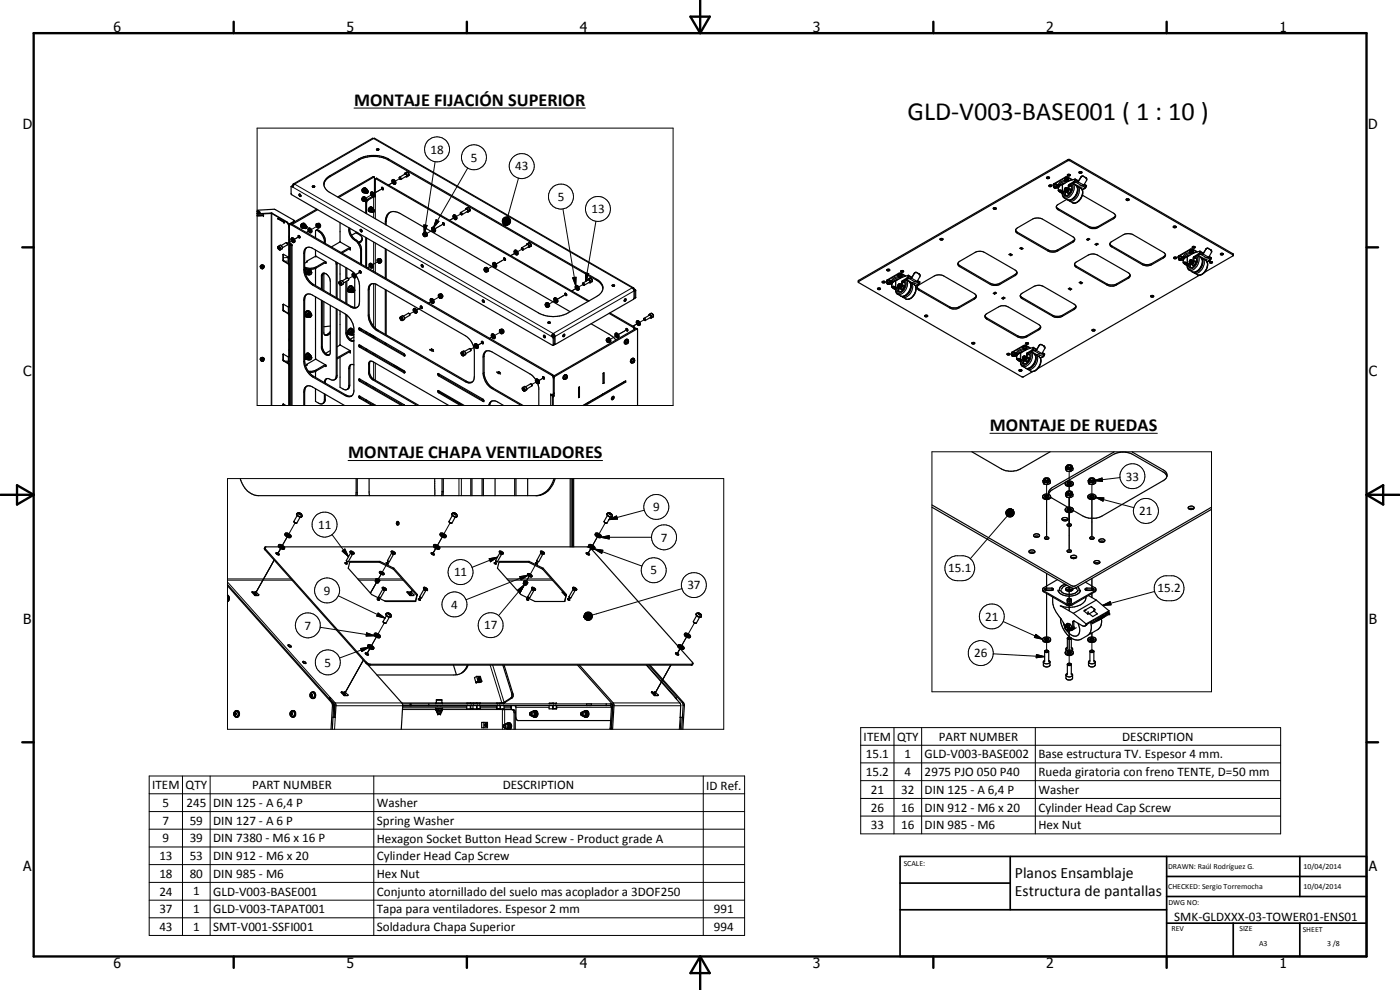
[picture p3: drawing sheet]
<svg xmlns="http://www.w3.org/2000/svg" width="420mm" height="297mm" viewBox="0 0 420 297" stroke-linecap="round" stroke-linejoin="round" font-family="sans-serif">
<defs><g id="words">
<text font-size="7.9" x="272.3" y="36.1">GLD-V003-BASE001 ( 1 : 10 )</text>
<g font-size="5.5">
<text x="106.3" y="31.7">MONTAJE FIJACIÓN SUPERIOR</text>
<text x="297.1" y="129.3">MONTAJE DE RUEDAS</text>
<text x="104.5" y="137.4">MONTAJE CHAPA VENTILADORES</text>
</g>
<g font-size="4.7">
<text x="304.6" y="263.5">Planos Ensamblaje</text>
<text x="304.6" y="268.9">Estructura de pantallas</text>
</g>
<g font-size="4.2">
<text x="34" y="9.6">6</text>
<text x="104" y="9.6">5</text>
<text x="174" y="9.6">4</text>
<text x="244" y="9.6">3</text>
<text x="314" y="9.6">2</text>
<text x="384" y="9.6">1</text>
<text x="6.8" y="38.7">D</text>
<text x="410.6" y="38.7">D</text>
<text x="7" y="112.9">C</text>
<text x="410.8" y="112.9">C</text>
<text x="7" y="187.1">B</text>
<text x="410.8" y="187.1">B</text>
<text x="7" y="261.4">A</text>
<text x="410.8" y="261.4">A</text>
<text x="34" y="290.4">6</text>
<text x="104" y="290.4">5</text>
<text x="174" y="290.4">4</text>
<text x="244" y="290.4">3</text>
<text x="314" y="290.4">2</text>
<text x="384" y="290.4">1</text>
</g>
<g font-size="3.9">
<text x="129.2" y="46.1">18</text>
<text x="141.3" y="48.5">5</text>
<text x="154.6" y="51.1">43</text>
<text x="167.4" y="60.3">5</text>
<text x="177.5" y="64">13</text>
<text x="337.9" y="144.2">33</text>
<text x="196" y="153.4">9</text>
<text x="341.9" y="154.6">21</text>
<text x="95.4" y="158.7">11</text>
<text x="198.3" y="162.5">7</text>
<text x="136.3" y="172.9">11</text>
<text x="195.2" y="172.3">5</text>
<text x="284.6" y="171.7">15.1</text>
<text x="97.2" y="178.4">9</text>
<text x="206.3" y="176.8">37</text>
<text x="347.4" y="177.8">15.2</text>
<text x="135.4" y="182.6">4</text>
<text x="91.4" y="188.9">7</text>
<text x="145.3" y="188.8">17</text>
<text x="295.6" y="186.2">21</text>
<text x="292.3" y="197.2">26</text>
<text x="97.4" y="200">5</text>
<text x="259.2" y="222.2">ITEM</text>
<text x="259.8" y="227.5">15.1</text>
<text x="269.2" y="222.2">QTY</text>
<text x="271.5" y="227.5">1</text>
<text x="277.5" y="227.5">GLD-V003-BASE002</text>
<text x="281.7" y="222.2">PART NUMBER</text>
<text x="311.6" y="227.5">Base estructura TV. Espesor 4 mm.</text>
<text x="336.8" y="222.2">DESCRIPTION</text>
<text x="259.8" y="232.8">15.2</text>
<text x="271.5" y="232.8">4</text>
<text x="277.5" y="232.8">2975 PJO 050 P40</text>
<text x="311.6" y="232.9">Rueda giratoria con freno TENTE, D=50 mm</text>
<text x="45.7" y="236.8">ITEM</text>
<text x="55.7" y="236.8">QTY</text>
<text x="75.7" y="236.8">PART NUMBER</text>
<text x="150.9" y="236.8">DESCRIPTION</text>
<text x="212" y="236.9">ID Ref.</text>
<text x="261.3" y="238.2">21</text>
<text x="270.5" y="238.2">32</text>
<text x="277.5" y="238.2">DIN 125 - A 6,4 P</text>
<text x="311.6" y="238.3">Washer</text>
<text x="48.8" y="242.1">5</text>
<text x="56" y="242.1">245</text>
<text x="64" y="242.1">DIN 125 - A 6,4 P</text>
<text x="113.1" y="242.2">Washer</text>
<text x="261.3" y="243.5">26</text>
<text x="270.5" y="243.5">16</text>
<text x="277.5" y="243.5">DIN 912 - M6 x 20</text>
<text x="311.6" y="243.6">Cylinder Head Cap Screw</text>
<text x="48.8" y="247.4">7</text>
<text x="57" y="247.4">59</text>
<text x="64" y="247.4">DIN 127 - A 6 P</text>
<text x="113.1" y="247.5">Spring Washer</text>
<text x="261.3" y="248.8">33</text>
<text x="270.5" y="248.8">16</text>
<text x="277.5" y="248.8">DIN 985 - M6</text>
<text x="311.6" y="248.8">Hex Nut</text>
<text x="48.8" y="252.7">9</text>
<text x="57" y="252.7">39</text>
<text x="64" y="252.7">DIN 7380 - M6 x 16 P</text>
<text x="113.1" y="252.8">Hexagon Socket Button Head Screw - Product grade A</text>
<text x="47.8" y="258.1">13</text>
<text x="47.8" y="263.4">18</text>
<text x="57" y="258.1">53</text>
<text x="57" y="263.4">80</text>
<text x="64" y="258.1">DIN 912 - M6 x 20</text>
<text x="64" y="263.4">DIN 985 - M6</text>
<text x="113.1" y="258.1">Cylinder Head Cap Screw</text>
<text x="113.1" y="263.4">Hex Nut</text>
<text x="47.8" y="268.7">24</text>
<text x="57.9" y="268.6">1</text>
<text x="64" y="268.7">GLD-V003-BASE001</text>
<text x="113.1" y="268.8">Conjunto atornillado del suelo mas acoplador a 3DOF250</text>
<text x="47.8" y="274">37</text>
<text x="57.9" y="274">1</text>
<text x="64" y="274">GLD-V003-TAPAT001</text>
<text x="113.1" y="274.1">Tapa para ventiladores. Espesor 2 mm</text>
<text x="214.3" y="274">991</text>
<text x="47.8" y="279.3">43</text>
<text x="57.9" y="279.3">1</text>
<text x="64" y="279.3">SMT-V001-SSFI001</text>
<text x="113.1" y="279.4">Soldadura Chapa Superior</text>
<text x="214.3" y="279.3">994</text>
<text x="352.4" y="276.3">SMK-GLDXXX-03-TOWER01-ENS01</text>
</g>
<g font-size="2.4">
<text x="271.2" y="259.7">SCALE:</text>
<text x="350.6" y="260.8">DRAWN: Raúl Rodríguez G.</text>
<text x="391.2" y="260.6">10/04/2014</text>
<text x="350.6" y="266.9">CHECKED: Sergio Torremocha</text>
<text x="391.2" y="266.7">10/04/2014</text>
<text x="350.6" y="271.4">DWG NO:</text>
<text x="351.6" y="279.3">REV</text>
<text x="372" y="279.4">SIZE</text>
<text x="391" y="279.6">SHEET</text>
<text x="377.9" y="283.8">A3</text>
<text x="398.3" y="283.8">3 /8</text>
</g>
</g></defs>
<g fill="none" stroke="#000" stroke-width=".3">
<path d="M77.2 38.4h124.8v83.3h-124.8zM106.2 32.4h69.5M87.8 55.8l-.3 .2M87.9 55.5l.1 .1M87.9 56.2l77.6 44.8M88.4 55.2l23.7-13.6 77.6 44.8-23.7 13.7zM99 52.7v.3M107.7 47.7v.3M110.1 57.1l-.4 .2v.4M110.3 59.8l.2 .2M111.9 58.2h.1M111.9 58.2l-2.1 1.2"/>
<path d="M111.9 58.2l-.1 .1M112 53l.2 .1M112.1 59.1v3.8M112.6 59.1v6.6M113.1 53.5l-.3 .1M114.5 56.8l-2.3 1.2 1.9-1.1M115 56.4l-.2 .2M116.5 47.7v.3M118.3 54.5h.1M118.3 54.5l-1.7 1 1.6-.9M120 53.5l-1.4 .9M121.6 52.2h.2"/>
<path d="M121.8 52.2l.3 .3-.1 .4M122 51.7a.7 .7 0 0 1 .6 1M122 52.4v.4M130.6 48.5l-3.3 21.6M140.4 50.4l-10.3 17.9M155.6 53.5l-3.3 11.7M316.3 55.1v.2M316.5 55.9l.3-.1 .4 .3M316.5 55.9h.4l.2 .4h-.7l-.1-.2zM316.5 55.9l-.3 .2M317.4 55.5v.2M317.7 55.7l.1 .3"/>
<path d="M317.8 56l-.2 .6M318 57.1l.8 .6M318.2 55.7l.6-.3v1.8M318.3 57.1l.6 .4M318.9 55.4v1.9M319.6 54.1l-1.2 .4-.6 .5-.1 .4M319.6 57.7l.2 1M319.6 54.1l.4-.3 .6 .3M319.6 54.1h.1M319.7 53.2v.1M319.7 54.1l.5-.2 .4 .3-.6 .2zM319.7 56.5h.2"/>
<path d="M319.8 57.7l.1 1M319.8 54.9l-1.2 .3-.8 .8M319.9 56.5h.1M319.9 54.4a1.9 1.9 0 0 0-2 1.4M319.9 56.5l-.1 .4-.2-.1M320.2 57.5l.2 .1M320.3 54.4l.2 .1M320.5 47.9v.3M320.5 53.2v.1M320.6 54.1h.1M320.6 56.7l.2 .1M320.6 54.1l.5 .1"/>
<path d="M320.9 55.3l.2 .1M321 47.9v.3M321 56.7a.74 .74 0 0 1 .4 .8 .74 .74 0 0 1-.7 .6l-.3-.3M321.2 56.8a.76 .76 0 0 1-.7 1.1M321.5 55.2a1.81 1.81 0 0 1 0 2.6 1.57 1.57 0 0 1-2.4 1l-.1-1.4M321.5 55.8h-.9M321.6 55.9l-.8 .2M321.9 55.1a2.62 2.62 0 0 1-.5 3.6l-1.1 .7h-.9M322.1 54.6l.2 .1M322.7 53.8l1 .6M322.8 55.6a2.89 2.89 0 0 1-1.8 4.4l-.7-.1M323.4 56.4a2.92 2.92 0 0 1-2.1 3.6"/>
<path d="M323.4 56a2.19 2.19 0 0 1 0 3 2.13 2.13 0 0 1-2.4 1.3M324.3 53.1l.1 .1M324.4 56.5a2.51 2.51 0 0 1-.6 3.6l-.8 .6-.7 .3-.5-.2M325.1 52.9h.1M325.3 56.5l.2 .1M325.4 55.3l.7 .5M325.9 53.3l.1 .1M77.2 63.4l.3-.1 .1 .2h-.4M77.9 63.7l-.3 .2h-.4M81.4 63.9v57.8M81.7 64l-.1 57.7M83.4 74.1a.47 .47 0 0 1 .6 .2 .47 .47 0 0 1-.1 .6z"/>
<path d="M83.5 73.9a.7 .7 0 0 1 .6 1.1M85 78l-.1 .1M85 76.4l-.1 .1M85.2 66.5v.2M85.2 78.3l-.1 .1M85.9 66.5h-.1M86.5 77.3h-1.5M86.6 78.3l-1.2 .1M86.6 79.1l-.1 .1M86.8 73.4l.3 .2M86.8 79.4l-.1 .1M86.8 77h-.1"/>
<path d="M86.8 68l-.1 .1M87 73.1l.3 .2M87.1 67.1v.1M87.6 67.3l-.2 .1M87.7 73.7v48M87.9 72.1l-1.7 1M88.1 66.5v.1M89.9 70.9l-1.6 .9 1.4-.8M91.4 75.9l-.2 .2M91.7 67.7l-.4 .2v.5M93.1 69l-1.2 .8 1.1-.7M95.4 69l-.2 .1"/>
<path d="M95.5 67.7l-2 1.2M95.8 69.3l-.2 .1M97.6 72.3l-.2 .2M97.8 79h-.1M101.2 79.2l-.3 .2M105 68.8l-.3 .2M105.1 74.7v.1M106.7 71.9l-.2 .2M108 72.5v.3M108.5 75l-.3 .1M109.8 60.7l.2 .2M111.5 79.6l-1.2 .7 1-.6"/>
<path d="M111.9 62.8l-.4 .2v.5M112.1 63.6v1.7M112.1 72.6v8.8M112.6 72.9v8.8M113.8 78.3l-2 1.2M115.9 66.5l-.3 .1M127.2 67.5l1 .1-.9 2.5zM130.2 68.8h.1M130.2 68.8l-2.1 1.2M130.2 68.8l-.1 .1M130.9 65.9l.8 .5-1.6 1.9zM132.8 67.4l-2.2 1.2 1.9-1.1"/>
<path d="M133.3 67.1l-.2 .1M136.7 65.1l-1.8 1 1.7-.9M138.4 64.1l-1.4 .8M139.9 62.8h.3zM140.2 62.8l.2 .6M140.2 62.9l.2 .5M140.3 62.3a.7 .7 0 0 1 .6 .3 .7 .7 0 0 1 0 .8M140.4 63.4l-.1 .1M140.4 63.4h-.1M140.4 63.4h.1M148.6 79.4h.1M148.6 79.4l-.1 .1"/>
<path d="M148.6 79.4l-2.1 1.2M150.7 66.3l1 1.2zM150.8 66l.9 1.5-1-1.2zM150.8 66.6l.9 .9zM150.9 65.8l.8 1.7-.9-1.5zM150.9 66.8l.8 .7zM151 65.6l.7 1.9-.8-1.7zM151 67.1l.7 .4zM151.1 77.9l-2.2 1.3 1.9-1.1M151.2 65.4l.2-.2 .3 2.3zM151.2 65.4l.5 2.1-.7-1.9zM151.2 67.3l.5 .2z"/>
<path d="M151.4 65.2h.3v2.3zM151.4 67.4l.3 .1zM151.5 65.2v2.3M151.7 67.5l.5 .1zM151.7 67.5h.8zM151.7 67.5l1-.1zM151.7 67.5l1.2-.3zM151.7 67.5l1.4-.5zM151.7 67.5l1.5-.8-.1 .3zM151.7 67.5l1.5-1v.2zM151.7 67.5l1.5-1.3v.3zM151.7 65.2l.2-.1-.2 2.4z"/>
<path d="M151.7 77.6l-.2 .2M151.8 65.1v2.4M151.9 65.1h.3l-.5 2.4zM152.2 65.1l.3 .1-.8 2.3zM152.5 65.2l.2 .1-1 2.2zM152.7 65.3l.2 .1-1.2 2.1zM152.9 65.4l.2 .3-1.4 1.8zM153.1 65.7l.1 .2-1.5 1.6zM153.2 65.9v.3l-1.5 1.3zM155 75.7l-1.7 1 1.6-.9M156.7 74.7l-1.3 .8M158.4 73.3h.1"/>
<path d="M158.4 73.3l.3 .3M158.4 73.3l.1 .1M158.5 73.4l.2 .2M158.7 72.9a.7 .7 0 0 1 .6 1.1M158.7 73.6l.1 .2M158.7 73.8l-.1 .2M158.8 73.8l-.1 .2M168.9 62.7l3.9 23.1M178.8 66.4l-3 18.1M288 79.7v.3M305.3 69.7v.3M314.5 75v.3"/>
<path d="M317.4 75v.3M317.6 62.6v.3M322 72.3v.4M323 79.9v.3M326.8 67.9v.3M329.6 67.9v.3M333.7 73.8v.3M334.2 65.3v.3M342.8 79.1v.3M345.6 79.1v.3M349.2 77v.4M353.8 76.8v.1"/>
<path d="M353.8 77.6l.1-.1a.39 .39 0 0 1 .5 0 .39 .39 0 0 1 .1 .5h-.6zM354.3 77.5l-.5 .2M354.3 77.5l.4 .2M354.9 77.2v.1M355.1 77.3l.1 .4M355.3 77.7l-.2 .6M355.3 77.7l1-.6v1.8M355.5 78.8l.8 .6M355.8 78.8l.6 .3M356.4 77v1.9M357.1 75.7a2.22 2.22 0 0 0-2 1.3M357.1 79.3l.2 1"/>
<path d="M357.2 74.8v.2M357.2 78.1h.2v.3l-.1 .2-.3-.1M357.2 79.3l.3 1M357.3 76.5l-1 .2-.6 .5M357.4 76.1a1.9 1.9 0 0 0-2.1 1.3M357.5 76.1h.5M357.7 79.1l.1 .1M358 75.7a.44 .44 0 0 0-.5-.1 .44 .44 0 0 0-.3 .3l.3 .2M358 75.7l-.2 .4M358 74.8v.2M358 75.7a.59 .59 0 0 0-.9 .1M358 75.7l.1 .1"/>
<path d="M358.1 77.4l.2 .1M358.1 78.3l.2 .1M358.1 75.7l.5 .1M358.4 77h.2M358.5 78.4a.6 .6 0 0 1 .5 .5 .6 .6 0 0 1-.4 .6l-.6 .2-.1-.2M358.6 78.4a.76 .76 0 0 1-.6 1.1M359 76.8a2.46 2.46 0 0 1-1.2 3.8l-.5 .2a1.18 1.18 0 0 1-.9-1.8M359 77.4l-.7 .2M359.1 77.5l-.8 .2M359.4 76.7a2.19 2.19 0 0 1-.1 3.1 2.13 2.13 0 0 1-2.4 1.2M359.6 76.2l.1 .2M360.1 75.4l1 .6"/>
<path d="M360.3 77.3a2.51 2.51 0 0 1-.6 3.6l-.7 .6-.8 .2-.4-.1M360.9 78.1a3 3 0 0 1-2.1 3.6M360.9 77.6a2.64 2.64 0 0 1-.8 3.8l-1 .6-.7-.1M361.9 78.1a2.16 2.16 0 0 1 0 2.8l-1.1 1.3-.8 .3h-.6M361.9 74.8h.1M362.5 74.5h.1M362.8 78.1l.2 .1M362.9 77l.6 .4M363.4 75h.1M370 76.1v.4M78.4 80.1l-.1 .2M78.5 80.1h.5l.2 .2-.3 .3-.6-.3"/>
<path d="M79.2 80.2l-.6-.3-.3 .4M85 93h-.1M85 91.4h-.1M85.2 93.3h-.1M86.6 94.1h-.1M86.8 94.4l-.1 .1M86.8 91.9l-.1 .1M91.4 90l-.2 .1M91.4 80.8l-.2 .1M93.2 81.4a.56 .56 0 0 0-.5 .8M93.2 94.1a.55 .55 0 0 0-.5 .3 .55 .55 0 0 0 0 .6M94.1 85.3l-.3 .2"/>
<path d="M94.9 80.1v.3M96.7 82.7l-.2 .2M101.9 84.5l.4 .1 .3 .5M102.5 85.1v.3a.5 .5 0 0 1-.7-.2 .5 .5 0 0 1 .2-.7l.6 .7-.1 .4M104.1 99.7l-.3 .2M105.5 91.9l-.3 .2M106.1 99.4l-.5 .3v.6M106.1 86.7l-.6 .3 .1 .5M106.2 82.7l.2-.1-1.8 1M108.2 98.9l-.2 .2M108.3 81.5l-1.6 .9 1.3-.7M110.8 94.5l-.3 .1"/>
<path d="M110.8 86.8l-.3 .2M112.1 85.1v12.8M112.6 85.2v13.3M113.4 99.1l-.2 .1M120.1 95.2a.59 .59 0 0 1 .7 .8l-.1 .1a.65 .65 0 0 1-.6-.9zM120.2 95a.79 .79 0 0 1 .7 1.1M124.6 93.3l.1-.1-1.8 1M126.6 92.1l-1.6 .9 1.4-.8M129.8 90.2l-1.2 .7 1.1-.6M132.2 88.9l-2.1 1.1M150.5 99.5l-2 1.1M167 90h.1"/>
<path d="M167 90h-.2M167 90l-2.2 1.2M169.4 88.5l-2.2 1.3 2-1.1M170 88.2l-.2 .1M171.9 83.4l1-.2-.1 2.6zM173.3 86.3l-1.7 1 1.6-.9M173.3 86.3h.1M175 85.3l-1.3 .8M175.7 81.9l1 .2-.9 2.4zM176.6 83.9h.3M176.6 83.9v.1M176.7 83.9l.1 .1"/>
<path d="M176.9 83.9l.1 .3M177 84.2v.4M177 83.4a.74 .74 0 0 1 .6 1.1M177 84.2l.1 .3M179.1 83.8v.3M187.8 99.1l-2.2 1.3 1.9-1.1M188.3 98.8l-.2 .1M190.3 87.3l-23.7 13.7-.3-.2M190.3 98.1l-.2 .2M190.5 98.4l-.2 .2M190.6 86.9l-.3 .1M190.8 87.2l-.3 .1"/>
<path d="M190.8 89.2l-.3 .2M190.9 98.6l.3 .1M191.7 96.9l-1.8 1 1.6-1M193.4 95.9l-1.4 .8M194.9 94.6l.4 .1M195.1 94.5l.2 .2M195.3 94.7h.1M195.4 94.7v.5M195.4 94.7v.4M195.4 94a.74 .74 0 0 1 .5 1.1M195.4 95.2h-.1M195.4 95.1v.1"/>
<path d="M257.7 84.1v.4M266.2 85a.54 .54 0 0 1 .5-.3 .54 .54 0 0 1 .5 .3M266.3 84v.2M266.3 84.9l.5-.1 .4 .2-.5 .3-.4-.2zM267.4 84.5v.1M267.6 85.5l.4-.7 .8-.5v1.8M267.6 84.6l.1 .4M268 86l.8 .6M268.3 86l.5 .4M268.8 84.2v1.9M269.6 83a2.04 2.04 0 0 0-2 1.3M269.6 86.5l.2 1.1"/>
<path d="M269.7 82v.2M269.7 85.3h.2v.3l-.2 .3-.2-.2M269.7 86.6l.2 1M269.8 83.7l-1 .3-.6 .5M269.8 82.8l-.1 .4 .6 .1M269.8 82.8l.7 .2-.2 .3M269.8 82.8l.4-.1 .4 .4M269.8 82.8l-.2 .3M269.9 83.3a1.9 1.9 0 0 0-2.1 1.3M270.2 86.4l.1 .1M270.2 83.3l.3 .1M270.5 82v.2"/>
<path d="M270.6 84.7l.2 .1M270.6 85.6l.2 .1M270.6 83l.4 .1M270.9 84.2l.1 .1M271 85.6h.2M271.1 85.6a.76 .76 0 0 1-.6 1.2M271.2 85.6h.1a.73 .73 0 0 1-.1 .9 .73 .73 0 0 1-.8 .2M271.5 84.1a2.44 2.44 0 0 1-1 3.6 .94 .94 0 0 1-1 .3 .94 .94 0 0 1-.6-.8v-1M271.5 84.6l-.7 .2M271.6 84.8l-.8 .2M271.9 83.9a2.49 2.49 0 0 1-.3 3.4 1.91 1.91 0 0 1-2.2 1M272.1 83.5l.1 .1"/>
<path d="M272.6 82.6l1 .6M272.8 84.5a2.22 2.22 0 0 1-.1 3 2.13 2.13 0 0 1-2.4 1.3M273.4 85.3a3 3 0 0 1-2.1 3.6M273.4 84.8a2.82 2.82 0 0 1-1 4.1l-.8 .4-.7-.1M274.4 82v.1M274.4 85.4a2.59 2.59 0 0 1-.6 3.6l-.8 .6-.8 .2-.3-.1M275 81.7l.1 .1M275.3 85.4l.2 .1M275.4 84.2l.6 .4M275.8 86.7v.4M275.9 82.2v.1M285 92.1v.3"/>
<path d="M287.8 92.1v.3M292.4 89.4v.3M296.2 95.4v.4M297.2 85v.3M300 85v.3M304.7 82.3v.4M306.8 89.3v.3M311.7 98.7v.3M316 94.6v.3M318.8 94.6v.3M322.3 92.5v.4M332.2 85.2v.3"/>
<path d="M335.1 85.2v.3M338.6 83.2v.3M79.2 107.9l-.6-.2-.3 .4M85 106.3l-.1 .1M85 107.9l-.1 .1M85.2 108.2l-.1 .1M86.6 108.3l-1.1 .1M86.6 109.1h-.1M86.8 109.4l-.1 .1M86.8 106.9l-.1 .1M91.4 117.5l-.2 .1M91.4 108.3l-.2 .2"/>
<path d="M93.2 106.9l-.6 .3 .1 .5M94.1 112.9l-.3 .2M94.9 111v.3M96.7 104l-.2 .1M97.6 119.8l-.2 .1M97.6 114.7l-.2 .1M97.8 109.9h-.1M101.2 112.6l-.3 .2M103.8 118.5l-.3 .2M105 115.6l-.3 .1M105 110.4l-.3 .2M105.1 105.7h.1"/>
<path d="M108.2 119.4l-.2 .1M108.2 114.3l-.2 .1M108.2 104.1l-.2 .1M110.9 111.5l-.3 .2M110.9 109.1l-.3 .2M111.9 100.8l-.3 .1M112.1 106v.3M112.1 108.6v5.2M112.1 116.1v.4M112.2 113.8l-.2 .2M112.6 101.1v.4M112.6 106.3v.3"/>
<path d="M112.6 109v5.1M112.6 116.5v.3M115.9 103.3h.1M120.3 110.9v.1M121.5 106.6l-.3 .1M121.5 111.7l-.3 .1M129 104.8h.1M129 104.8l1.2 .6M129.3 105.2l.4 .2M129.4 104.7h.1M129.4 104.7l.6 .2M130 104.9h.1"/>
<path d="M131.9 117.7l-.3 .2M131.9 112.6l-.3 .2M138.5 105.8a.51 .51 0 0 1 .6 .3 .51 .51 0 0 1-.2 .6l-.4-.4zM138.5 105.7a.71 .71 0 0 1 .7 1M140 114.4l-.3 .2M142.9 103.8h.2l-1.8 1M145 102.7l-1.6 .9 1.3-.8M145.3 107l-.3 .1M145.3 111.8l-.3 .2M147.9 116.4l-.3 .2M148.2 100.8l-1.2 .7 1-.6M149 111.6h.1"/>
<path d="M149.1 111.6l1.2 .6M149.4 111.9l.4 .2M149.5 111.5h.1M149.5 111.5l.6 .3M156.8 116.4a.51 .51 0 0 1 .6 .3 .51 .51 0 0 1-.2 .6l-.4-.5zM156.9 116.2l.6 .3 .1 .3-.1 .5M161.3 114.4l.1-.1-1.8 1.1M163.4 113.2l-1.7 1M165.3 118.5v3.2M165.8 119l.2 .1M165.8 112.4l-.3 .2M165.9 118.7l.3 .1"/>
<path d="M166.1 101l-.2 .2M166.2 112.8l.3 .1M166.3 117.9l-.2 .2M166.3 113.3l-.2 .2M166.3 103.4l-.3 .1M166.3 101.3l-.3 .2M166.3 103l.3 .2M169.9 113l.2 .3-.3 .3zM170 112.6l-.6 .3-.2 .3 .2 .5M180.9 118.2l-.3 .2M181.3 118h.1M185.3 100.6h.1"/>
<path d="M185.3 100.6h-.1M185.3 100.6l-2.1 1.2M188.2 102.5l.1-.1a.26 .26 0 0 1 .2 .4 .26 .26 0 0 1-.4 .1zM188.4 102a.76 .76 0 0 0-.7 1.1M190.1 108.1l.3 .2-.4 .4zM190.3 107.7a.76 .76 0 0 0-.7 1.1M303.7 105.7v.1M303.7 106.6a.41 .41 0 0 1 .5-.2 .41 .41 0 0 1 .3 .4h-.7a.43 .43 0 0 1 .3-.5 .43 .43 0 0 1 .5 .3h.1M304.9 106.1v.1M305.1 106.2l.2 .4M305.3 106.6l-.2 .6M305.3 106.6l.9-.6v1.7"/>
<path d="M305.3 100.7v.3M305.5 107.7l.8 .5M305.8 107.7l.6 .3M306.4 105.9v1.9M307.1 104.6a1.94 1.94 0 0 0-2 1.3M307.1 104.6l.6-.2 .8 .3M307.1 104.6l.5-.2 .3 .2-.1 .3M307.1 108.2l.1 1M307.1 104.6l.3 .3M307.2 103.7v.1M307.2 107l.2 .2-.2 .3-.2-.1M307.2 108.2l.2 1"/>
<path d="M307.2 105.4l-.9 .2-.6 .5M307.4 104.9h.4M307.4 104.9a1.81 1.81 0 0 0-2.1 1.4M307.6 108l.2 .1M307.8 104.9l.1 .1M308 103.7v.1M308.1 107.2l.2 .1M308.2 100.7v.3M308.4 105.8l.2 .1M308.5 107.2a.67 .67 0 0 1 .4 .7 .67 .67 0 0 1-.5 .6l-.6-.1M308.6 107.3a.74 .74 0 0 1-.6 1.1M308.9 106.3h-.8"/>
<path d="M308.9 105.7a2.21 2.21 0 0 1-.4 3.2 1.18 1.18 0 0 1-1 .7 1.18 1.18 0 0 1-1.1-.5v-1.2M309 106.4l-.7 .2M309.4 105.6a2.82 2.82 0 0 1-1.1 4 1.21 1.21 0 0 1-1.4 .3M309.5 105.2h.2M310.1 104.3l1 .6M310.3 106.1a2.54 2.54 0 0 1-.6 3.6l-1 .8-.9-.1M310.8 106.9a3 3 0 0 1-2 3.6M310.9 106.5a2.92 2.92 0 0 1-1.3 4.2l-.5 .2-.7-.1M311.8 103.7h.1M311.8 107a2.44 2.44 0 0 1-.3 3.4 1.91 1.91 0 0 1-2.2 .9M312.5 103.4h.1M312.8 107l.2 .1"/>
<path d="M312.8 105.8l.7 .5M313.3 103.9h.1M85 121.3l-.1 .1M104.5 138.2h76.3M112.1 121.2v.4M112.6 121.5v.2M145.2 120.3l-.3 .1M279.7 135.6h83.9v72h-83.9zM297.1 130h50.2M68.3 143.6h148.9v75.2h-148.9zM88.5 156.9l-2.1 3.8M89.1 154.1a1.21 1.21 0 0 0 1.5 .9"/>
<path d="M89.6 154h.4l.5 .3a.54 .54 0 0 1-.9-.3zM106.9 147.8h.3M132.7 147.4h.3M135.1 156.9l-2.1 3.8M135.6 154.1a1.19 1.19 0 0 0 1.5 .9M136.2 154h.4l.4 .4h-.4zM137.7 143.6v5.1M138.5 143.6v5.1M171.1 143.6v20.5M181.6 156.9l-2.1 3.8M182.2 154.1a1.15 1.15 0 0 0 1.5 .9M182.7 155.9l2.3-1.1 .3 .9z"/>
<path d="M182.7 154h.5l.3 .3a.51 .51 0 0 1-.8-.3zM193.4 153.1l-10.7 2.8M301.8 153.8l2.1-.8-2.1 1zM301.8 154l2.1-1-2 1.3zM301.9 153.5l2-.5-2.1 .8zM301.9 154.3l2-1.3-1.9 1.6zM302 153.2l1.9-.2-2 .5zM302 154.6l1.9-1.6-1.7 1.7zM302.2 153l.2-.1 1.5 .1zM302.2 153h1.7l-1.9 .2zM302.3 154.9l-11.1 12.7M302.4 152.9l1.5 .1z"/>
<path d="M302.6 152.7l1.3 .3zM302.9 152.7l1 .3zM303.2 152.7l.7 .3zM303.4 152.7l.5 .3zM303.8 153v2M303.9 153l-1.5 1.9-.2-.2zM303.9 153l-1.3 2.1-.2-.2zM303.9 153l-1 2.1h-.3zM303.9 153l-.8 2.2-.2-.1zM303.9 153l-.5 2.1-.3 .1zM303.9 153l-.2 2-.3 .1zM303.9 153v1.9l-.2 .1z"/>
<path d="M303.9 153l.2 1.7-.2 .2zM303.9 153l.3 1.4-.1 .3zM303.9 153l.3 1.4zM303.9 153l.4 1.2zM303.9 153l.4 .9zM303.9 153l.4 .6zM303.9 153l.3 .4zM303.9 153l.2 .2zM314.1 145.4v3.9M314.1 149.9v11.4M320.9 141.5v3.9M320.9 146v1.3"/>
<path d="M320.9 149.3v3.9M320.9 153.8v11.4M327.7 145.4v3.9M327.7 149.9v11.4M328.3 144.2l2.4-.8 .2 1zM328.7 149.2l2.6 .2-.3 1zM328.7 149.2l11.6 3.1M336.1 143.3l-7.8 .9M68.3 174.1h19.4M68.3 173.7h19M68.3 174.6l30.9 34.7M68.3 178.9l.2 .6-.2 .7"/>
<path d="M78.8 174.3l-1.9 3.3M79 173.9l3.2-5.8-5.6 10M79.7 164.7l-.2 .3M82.3 168.1l-1.3 2.3M83.9 165.1l.3-.5-1 1.8M86.2 161.1l-1.7 3M99.6 160.4l5 6.6M101.5 178.8l14.1 6.7M102.7 165.4l.8-.7 1.1 2.3zM104.2 168.5l-.4 .7M105.2 165.9v.1M105.2 166l.6 .2"/>
<path d="M105.2 166l.4 .3M107.3 173.7h5.6M107.7 174.1h5M113 174.8l-1.8 3.2M113.4 173.7h7.3M113.8 179.3l-.4 .7M113.9 174.1h7.1M114.4 172.3l-1 1.8M114.9 176.8l.1 .2M115 177l.3 .1M115.1 177l.4 .1M115.9 169.7l-1.3 2.3"/>
<path d="M116.5 168.5l-.3 .7M117.5 165.9l.1 .2zM117.6 166.1l.2 .1M117.8 166.2l.2 .1M117.8 166.2h.1M117.9 166.2h.2M118.1 166.2v.1M123.7 177.1l-.6 1M123.7 177.1l-.2 .5M123.7 177.1l-.4 .7M126.2 179.3l-.4 .7M127.2 176.8l.5 .3"/>
<path d="M127.7 177.1h.1M130.5 165.1l.3-.5-1.1 1.8M132.7 161.1l-1.7 3M146.8 167.6l2.5-.4-2.1 1.4zM149 168.5l-.5 .7M149.3 167.2l-7.6 3M150 165.9v.1M150 166l.2 .2M150 166l.3 .2M150.1 166.1l.1 .1M150.2 166.2h.1M150.3 166.2l.1 .1"/>
<path d="M150.3 166.2h.3M152.1 173.7h13.3M152.5 174.1h13.3M155.4 177l2-1.6-1.2 2.3zM156 173l2.5-.4-2.1 1.3zM157.4 175.4l-1.4 2.6M157.4 175.4l-7.8 9.3M157.4 175.4l-2 1.6 .8 .7M158.5 172.6l-18.6 7.4M158.6 179.3l-.4 .7M158.8 172.9l-1 1.9M159.7 176.8l.1 .2"/>
<path d="M159.7 176.9l.2 .1M159.8 177l.2 .1M159.9 177l.2 .1M160.1 177.1h.1M160.6 169.7l-1.6 2.9M161.3 168.5l-.4 .7M162.3 165.9l.1 .1M162.4 166l.2 .2M162.4 166l.3 .2M162.6 166.2l.2 .1M162.7 166.2l.1 .1M171 179.3l-.4 .7"/>
<path d="M172 176.8v.1M172 176.9l.2 .1M172 176.8l.2 .2M172.2 177l.1 .1M172.2 177l.3 .1M172.4 177.1h.2M177 165.1l.3-.5-1 1.8M178.4 164.7l2.5 .4-.3 .9zM178.4 164.7l14.2 5.1M179.3 161.1l-1.7 3M180.3 161.2l2.5-.5v1zM180.3 161.2h15.2"/>
<path d="M204.7 176.6l-27 7.9M284.4 168.1l1.6-1.1a5.9 5.9 0 0 1 3.7-.1 3.7 3.7 0 0 1 2.8 4.1 3.7 3.7 0 0 1-3.8 3.2 4.4 4.4 0 0 1-4.3-1.3 3.8 3.8 0 0 1 0-4.8zM314.1 172v5.2M314.1 178.1v14.1M320.9 165.7h.1M320.9 176v5.1M327.7 173.6v3.6M327.7 178.1v1.2M346.5 177.5l-15.6 4.2M347.5 173.8l1.7-1h2.9a3.8 3.8 0 0 1 3.2 3.9 3.8 3.8 0 0 1-3.7 3.6 4.1 4.1 0 0 1-5.2-3.6l.3-1.8zM96.1 188.2l16.3 2.6M108.2 194.6l2.6-.4-2.2 1.3z"/>
<path d="M108.5 199.1l-4.8 8.5M109 198.1l-1.3 2.3M109 198.1l-5.4 9.8M109.9 198.7l-.1 .2M110 189.9l2.4 .9h-2.5zM110.8 194.2l-8.9 3.2M111 194.6l-1 1.8zM111.2 199.3l-.1 .3M112.9 191.1l-1.6 3M113.2 190.7l-.1 .1M113.5 183.9l2.1 1.6-2.5-.7zM115.3 186.9l-2.2 3.9"/>
<path d="M115.9 184.1a1.21 1.21 0 0 0 1.5 .9M116.4 184.1a.48 .48 0 0 1 .5 0 .48 .48 0 0 1 .2 .4zM117.2 184.4h.1M147.1 199.6l3.5 11.3h-18M147.9 199.6l3.4 11.1h.4M175.3 184.7v.5zM175.3 185v.2zM175.3 185.2l.3 .5zM175.3 185.2l.5 .7zM175.3 185.2l.8 .9zM175.3 185.2l1 .9zM175.3 185.2l1.3 .9z"/>
<path d="M175.3 185.2l1.5 .9h-.2zM175.3 185.2l1.8 .8-.3 .1zM175.3 185.2l2 .6-.2 .2zM175.3 185.2l2.2 .5-.2 .1zM175.3 185.2l2.4 .3-.2 .2zM175.3 185.2h2.4v.3zM175.3 185.2l2.5-.3-.1 .3zM175.3 185.2l2.5-.5v.2zM175.3 185.2l2.4-.8 .1 .3zM175.3 185.2l2.3-1.1 .1 .3zM175.3 185.2l2.1-1.3 .2 .2zM175.3 185.2l1.9-1.4 .2 .1z"/>
<path d="M175.3 185.2l1.6-1.5 .3 .1zM175.3 185.1h2.5M175.3 185.3h2.4M175.4 184.4l-.1 .8zM175.5 184.2l-.2 1zM175.7 184l.2-.2-.6 1.4zM175.7 184l-.4 1.2zM175.9 183.8l.2-.1-.8 1.5zM176.1 183.7l.3-.1-1.1 1.6zM176.4 183.6h.3l-1.4 1.6zM176.7 183.6l.2 .1-1.6 1.5zM194 199.6l8.6 9.7"/>
<path d="M201.3 199.6l-4.8 8.6M201.3 199.6l-4.5 8M201.3 199.6l-2.4 4.4M204.1 194.6l-1 1.8zM204.1 194.6l-1 1.8M206 191.1l-1.6 3M206.3 190.7v.1M207.6 199.3l-.1 .3M208.4 186.9l-2.2 3.9M208.9 184.1a1.25 1.25 0 0 0 1.5 1l.1-.1M209.5 184.1a.52 .52 0 0 1 .8 .4l-.5-.1zM210.3 184.4h.1"/>
<path d="M298.1 196.2l15.4 .8M301.1 186.5l11.8 5.3M310.8 190.3l2.1 1.5-2.5-.5zM311.1 196.4l2.4 .6-2.5 .4zM314.1 192.8v2.5M320.9 181.7v1.6M320.9 189.3v6.8M320.9 196.7v2.6M327.7 189.9v2.3M327.7 192.8v2.5M330.9 181.7l2.3-1.2 .2 1zM70.9 213.3a.92 .92 0 0 1 .6 .9 .92 .92 0 0 1-.6 .9"/>
<path d="M87.8 213.3a.93 .93 0 0 1 .6 .9 .93 .93 0 0 1-.6 .9M93.4 208.2l.4 .2-.3 .6-.3-.2zM93.8 207.7a.92 .92 0 0 1 .6 .9 .92 .92 0 0 1-.6 .9M99.5 210.8h.4M99.8 211.7h.3M99.9 210.9h.1M100.4 212.3h.1M100.6 210.9h30.4M100.6 215.3l-.2 3.5M100.8 211.8h20.1M106.7 202.3l-3.3 5.9M120.8 212.9h10"/>
<path d="M123.1 211.2v.5M131 210.1h.1M131 210.1h1.6M132.7 212.9h18.1v5.9M151.5 212.9v4.5M151.5 218.4v.4M153.2 211.9v.5M153.2 209.5h.4M153.6 208.2h.4M154.3 213.9h.3M154.8 212.2h10M167 212.2h16.5"/>
<path d="M176.1 211.2v.5M177.5 211.2v.5M183.1 218.5h.4M183.8 212.3h.1M184 210.9h20M184.3 211.8h20M204.1 215.3l-.2 3.5M204.8 210.8h.3M205 211.7h.4M258.3 218.3h126v31.9h-126zM268.3 218.3v31.9M276.6 218.3v31.9"/>
<path d="M310.7 218.3v31.9M44.8 232.8h178.7v47.9h-178.7zM44.8 238.2h178.7M54.8 232.8v47.9M63.1 232.8v47.9M112.2 232.8v47.9M211.1 232.8v47.9M258.3 223.6h126M258.3 228.9h126M258.3 234.2h126M258.3 239.6h126M44.8 243.5h178.7"/>
<path d="M44.8 248.8h178.7M44.8 254.1h178.7M44.8 259.4h178.7M258.3 244.9h126M44.8 264.8h178.7M44.8 270.1h178.7M44.8 275.4h178.7"/>
<circle cx="131.2" cy="44.8" r="3.8"/>
<circle cx="142.2" cy="47.2" r="3.8"/>
<circle cx="156.6" cy="49.8" r="3.8"/>
<circle cx="168.3" cy="59" r="3.8"/>
<circle cx="179.4" cy="62.7" r="3.7"/>
<circle cx="78.7" cy="108" r=".37"/>
<circle cx="97.4" cy="157.4" r="3.8"/>
<circle cx="197" cy="152.1" r="3.8"/>
<circle cx="339.8" cy="142.9" r="3.8"/>
<circle cx="343.9" cy="153.3" r="3.8"/>
<circle cx="98.2" cy="177.2" r="3.8"/>
<circle cx="138.2" cy="171.7" r="3.7"/>
<circle cx="196.2" cy="171.1" r="3.8"/>
<circle cx="199.3" cy="161.2" r="3.8"/>
<circle cx="208.2" cy="175.6" r="3.7"/>
<circle cx="92.4" cy="187.6" r="3.8"/>
<circle cx="98.4" cy="198.7" r="3.8"/>
<circle cx="136.4" cy="181.4" r="3.7"/>
<circle cx="147.2" cy="187.6" r="3.7"/>
<circle cx="294.3" cy="195.9" r="3.7"/>
<circle cx="297.6" cy="184.9" r="3.8"/>
<circle cx="70.6" cy="214.1" r=".38"/>
<circle cx="87.4" cy="214.2" r=".39"/>
</g>
<g fill="none" stroke="#000" stroke-width=".35">
<path d="M87.4 55.9v2.2l.1 .3 78.5 45.2M88 55.2h.4l-.4 .4-.1 .6-.5-.3M88 55.2v.7h-.6M88 55.2l23.7-13.7h.7l77.7 44.9M90 58.3h-.3v.3l.3 .3 .3-.1M90 58.3l.3 .5M93.8 56.1h.5M93.8 56.1l.1-.3h.4v.3M94 56.2h.2M97.2 55.4a3.1 3.1 0 0 1 1.8-2.4l8.7-5a9.5 9.5 0 0 1 8.8 0l62.6 36.1a3.1 3.1 0 0 1 1.8 2.4M97.9 53.6l.7-.6 9.1-5.3a9.9 9.9 0 0 1 8.8 0l62.6 36.1a2.7 2.7 0 0 1 1.8 2.6 2.7 2.7 0 0 1-1.8 2.5l-8.6 5a9.4 9.4 0 0 1-8.9 0l-62.6-36.1a2.58 2.58 0 0 1-1.1-4.2zM108.7 59.4a.5 .5 0 0 1 .8 .3 .5 .5 0 0 1-.6 .6l-.3-.6z"/>
<path d="M108.7 59.4l.4 .2 .2 .7M108.8 59.2l-.1 .2M109 56.5l-.3 .6M109 56.5h.1M109 57.8h.1M109 59.6l-.2 .3 .2 .3 .2-.1M109 57.1l-.1 .4 .3 .3M109 57.1l.2 .1M109 56.5l-.3 .8 .3 .4M109.1 59.7l.1 .1M109.2 57.8l.3 .1M109.2 59.8l-.3-.2-.2 .2 .3 .4 .3-.1"/>
<path d="M109.2 59.8l.1 .3M109.2 57.2v.6M109.2 59.2l.5 .5M109.2 59.9v.2M109.2 59.2h-.4M109.4 59.1l-.6 .1M109.4 59.1l.5 .5M109.4 59.1l-.2 .1M109.4 56.6l-.4 .5M109.4 56.6h.4M109.4 56.6l.2 .1M109.5 57.9h.1"/>
<path d="M109.6 56.7l-.4 .5M109.6 56.7h.5M109.7 56.4a.92 .92 0 0 0-.7 1.4M109.7 56.4l.1 .2M109.7 59.7v.6M109.7 57.7l.4 .3M109.7 56.4l-.7 .1M109.8 56.6l.3 .1M109.9 57.8l-.4 .1M109.9 59.6v.6l-.2 .1M109.9 59.6l-.2 .1M110.1 56.7v.2"/>
<path d="M110.1 57.1l.3 .2M110.1 56.9a.56 .56 0 0 0-.7 .3 .56 .56 0 0 0 .2 .7M110.3 57.2v-.1a.55 .55 0 0 0-.7 .1 .55 .55 0 0 0-.1 .7M110.3 57.9l-.2 .1M110.4 57.3l-.3 .2v.5M110.4 57.3l.1 .1M110.5 57.4l-.2 .5M110.5 57.5a.25 .25 0 0 0-.3 .1 .25 .25 0 0 0 .1 .3M111.2 57.8a.71 .71 0 0 1 .9 .3 .71 .71 0 0 1-.2 .9l-.5-.4zM111.5 57.6a.86 .86 0 0 1 .8 1.2M111.5 58l.4 .2 .1 .4M111.5 58a.45 .45 0 0 0 0 .5 .45 .45 0 0 0 .5 .2v-.1"/>
<path d="M111.6 58l.4 .6M111.7 59l-1.4 .8-.5 .6v3.6M112.3 58.8l-.2 .2M112.3 53.1l.1 5.7M112.3 53.1l-.3-.1-10.7 6.1M112.3 53.1l-10.7 6.2M112.3 58.8h.3M112.7 53.7l-.1 5.4h-.5l-2 1.3-.1 3.7M112.7 53.6v.1M112.7 53.6l63.8 36.8M113 53.5l-.3 .1M113 53.5l63.8 36.8"/>
<path d="M113 53.5h.1M113.1 45l-.1-.2 .2-.2 .5 .1-.1 .3M113.1 45h.1M113.1 45h.5M113.2 45h.3M113.3 45h-.1M113.4 45h.1M113.6 45h-.1M114.7 56.2l-.2 .4 .3 .3 .3-.1M114.7 56.2l.4 .6M114.8 56.2l.3 .6M117.8 54a.78 .78 0 0 1 .9 .3 .78 .78 0 0 1-.2 1"/>
<path d="M117.8 54a.83 .83 0 0 0 0 .9 .83 .83 0 0 0 .7 .4M117.8 54a.89 .89 0 0 1 .7 1.3M118 54.3l.3 .6M118 54.3a.39 .39 0 0 0-.1 .4 .39 .39 0 0 0 .5 .2M118 54.3l.4 .4v.2M118.3 54.9h.1M119.8 53.3l.4 .2-.2 .3M120 53.1l.3 .3v.4l-.4-.2zM121.5 52l.5-.3a.72 .72 0 0 1 .8 .9M121.5 52a.7 .7 0 0 1 .6 1M121.5 52l-.1 .3M121.6 52.2l-1.7 1"/>
<path d="M121.7 53h.4M122 52.8l-1.7 1M122.7 52.6l-.6 .4M122.8 52.6h-.1M314.1 53.2h.8M314.1 53.2l.2 .4 .6-.2M314.8 55.7l.6-.2 .3 .3-.7 .2zM314.9 55.6h.6M314.9 53.2l.1 .1M315 53.3l-.1 .1M316.2 55.4l-.1 .1a.63 .63 0 0 1 .7-.4 .63 .63 0 0 1 .5 .6M316.2 56.1l.1 .1"/>
<path d="M316.3 55.5a.62 .62 0 0 1 .9 .2v.6l-.6 .1-.3-.1zM316.5 56.3h.3M316.5 56v.3M316.6 56h.2M316.6 56l.4 .2-.2 .1M316.6 56l-.1 .3M316.8 56v.3M316.9 56h-.1M317.1 56.3l.5 .3M317.2 55.4h.5M317.2 56.1v.1M317.3 55.5a.7 .7 0 0 0-1.2 .2"/>
<path d="M317.3 55.5v.3M317.3 55.8l-.1 .1M317.6 57.1h.9M317.7 55.7h-.4M317.7 55.7h.1M317.7 55.4v.1M317.7 55.5h-.4M317.7 55.5v.2M317.9 55.8v.1M317.9 57.2l.9 .8M317.9 57.1h.6M317.9 57.1v.1"/>
<path d="M318.5 57.1l1.3 .6M318.5 57.1l1.5 .7M318.8 58l.4 1.2 1.5 .9M318.9 57.3l-.1 .7M319.4 55.1a1.59 1.59 0 0 0-1.5 2.4l.9 .5M319.5 53.6l.1 .3M319.5 57.1l.2 .1M319.6 53.6l.5-.3 .6 .3M319.6 57.1l.2 .2M319.6 56.4l.3-.1a.36 .36 0 0 1 .1 .6 .36 .36 0 0 1-.6 0zM319.6 53.6a.62 .62 0 0 1 1 .1v.5l-.6 .3-.4-.3zM319.7 56.5l.2 .2-.3 .2"/>
<path d="M319.7 57.2h.1M319.7 53.3l-3.4 2M319.8 56.4l.1 .3-.3 .3zM319.8 53.3h.7M319.8 57.7l.2 .1M319.9 53.3l-.4 .3M319.9 54.1v.2M319.9 54.3l-.1-.2 .3-.1 .2 .1-.1 .3M319.9 54.3l.3 .1M320 56.3l.1 .1M320 54.1h.2M320 53.2l.7 .3-.1 .4"/>
<path d="M320.1 56.3l.4 .3-.1 .5M320.1 56.3h-.1M320.1 56.3l.2 .2M320.2 59.8l-2.6 1.5a.86 .86 0 0 0-.6 .8 .86 .86 0 0 0 .6 .8l10.1 5.7h1l.9-.4 4.6-2.6 .6-.9M320.2 57.7l.3 .2M320.2 56.5v.4l-.5 .3M320.2 54.1v.3M320.2 57.1l-.4 .2M320.2 57.1h.2M320.2 54.1h.1M320.3 56.5l-.1 .6M320.3 56.5l.2 .1"/>
<path d="M320.4 57.1l-.4 .3-.2-.1M320.4 52.4h.7M320.4 52.4v.3l.3 .1 .5-.2-.1-.2M320.5 53.3l1.2 .7M320.6 57.4l-.6 .4M320.6 57.4l-.4 .3M320.8 57.1l-.2 .3M320.8 56.8v.1M320.8 56.9l-.2 .5M320.8 56.6l.4 .2M321 55.5a1.4 1.4 0 0 1 .1 2.5l-.9 .7h-.6l-.3-.5-.1-.8M321.8 55l1.3 .8"/>
<path d="M321.9 53.9l-1.5-.8h-.5l-3.7 2.1v.7M322.1 55l1.7 .9 .8-.2M322.7 53.7l-2 .6-1.9 1.1M322.7 53.7l1 .6M322.7 53.7l-.5 .8-1.5 1-.1 1.5-.8 .7M322.9 54.7l1.7 1M322.9 54.7l-.8 .3M323.1 55.8a2.58 2.58 0 0 1-.2 2.7l-.4 .6a2.13 2.13 0 0 1-1.8 1M323.1 55.8l1.3 .7a1.68 1.68 0 0 1 .4 2.1M323.6 54.6l1.7 .9M323.6 54.6l-.7 .1M323.6 54.4l-.8-.4-.5 .7-1.3 .8-.2 1.4"/>
<path d="M323.9 51.6l.4-.1 .4 .3-.6 .2zM323.9 51.6h.7M324.8 58.6l9.4 5.4 .6 .7M324.8 58.6a2.69 2.69 0 0 1-3 2.2l-1.1-.7M325 52.9l-.4 .1-1 1.6M325.1 52.9l.8 .4M325.3 55.5l-.7 .2M325.3 55.4l.6 .4M325.4 55.3l.7 .4-.1 .2-.3 .6-.9 .5M325.9 55.8l-.6 .7-.6 .4M325.9 55.8l-1.8 .5M325.9 53.3l.1 .1"/>
<path d="M326 53.4l.2 .6-.9 1.5M326 53.4l-1.1-.6-.3 .1-1.1 1.6-1.4 .3v.2M338 59.7l.9 .2a.46 .46 0 0 1-.5 .3 .46 .46 0 0 1-.4-.3zM338.1 59.7h.6M77.2 64.1l4.4-.1 4.5 2.6 .7 1M77.2 63.9l.1 .1M77.2 64.3l4.4-.2 4.7 2.9 .4 .9-.1 9.3 .2-.1M77.2 63.1l5.4-.2 5.7 3.3-.1 .3-1.6 .8M77.2 63.3h.3l.4 .3-.4 .4M77.3 63.5h.2M77.4 63.4l-.1 .1M77.4 63.4h.1"/>
<path d="M77.4 63.5h-.1M77.4 63.4v.1M77.5 63.4l-.1 .1M77.5 63.4v.1M77.8 63.5l.2 .3M78 63.8l-.8 .3M78 63.8l-.3 .2h-.5M78.6 79.5l-.5 .5M78.6 79.5l-.4 .3 .1 .5M78.6 79.5h.2M78.8 79.5l.2 .1M78.8 79.5l.5 .4"/>
<path d="M79.1 64.5l-1.9 .1M79.1 64.5v.2l-1.9 .1M79.1 79.6l.2 .3M79.3 79.9l-.1 .3M83.4 65.7l1.8 .8M83.4 65.7h.1M83.5 65.6l1.7 1.1-1.7-1M83.5 65.6v.1M83.5 73.9l.5-.3a.69 .69 0 0 1 .6 1.1l-.5 .3a.69 .69 0 0 1-.6-.4 .69 .69 0 0 1 0-.7zM83.5 74.3l.1-.2 .4 .5-.1 .2-.3-.2M83.5 74.3l.1 .3M83.5 65.5v.1"/>
<path d="M83.8 74.2l-.3 .1M83.9 74.2v.3M83.9 74.5l-.3 .1M83.9 74.5h.1M85 76.3l1.6 .9M85 76.3l-.1 1.8 1.8 1.3v12.7M85 76.3l.1 1.8 1.7 1.2M86 72.9l.3 .3M86.3 73.3l-1.6 1M86.3 73.3l-.1-.4-.4-.1-1.4 .9M86.3 73.3h.1M86.5 77.6l.3 .2"/>
<path d="M86.6 77.2v1.8M86.6 77.2h.2M86.6 77.5l.2 .1M86.8 77.5h-.3M86.8 77.5h.1M86.8 67.6v.2M86.8 67.6v54.1M86.8 72.5l.6 .7M86.8 77v.1M87 67.4h.4l78.3 45.2 .4 .9v4.6l-.2 .3M87 67.4l-.2 .2M87.1 73v.1"/>
<path d="M87.1 73.1l-.3 .3M87.1 73.1h.1M87.3 73.2l-.2 .3v48.2M87.4 67.2l78.4 45.2 .5 .8v5.6M87.4 73.2l.3 .2v.3l-.3-.3M87.4 67.2l-.4 .2M87.4 73.4v48.3M87.4 71.5a.78 .78 0 0 1 1 .3 .78 .78 0 0 1-.2 1M87.4 71.5a.79 .79 0 0 1 .8 .4 .79 .79 0 0 1-.2 .9 .96 .96 0 0 1-.6-1.3zM87.4 73.3v.1M87.7 71.8l.3 .2 .1 .4M87.7 71.8a.39 .39 0 0 0-.1 .4 .39 .39 0 0 0 .5 .2"/>
<path d="M87.7 71.8l.4 .6M88.3 66.3l-1.7 .8M89.5 70.7a.38 .38 0 0 1 .5 .2 .38 .38 0 0 1-.3 .5zM89.7 70.7l.4 .5M90.3 67.7v.1M90.6 67.7v.6M90.6 67.7l.2 .2M90.6 68.3l.2 .2M90.7 67.1l-.3 .2-.1 .5M90.7 67.1l-.4 .8 .3 .5M90.8 68.5h.4M90.8 67.9v.6"/>
<path d="M91 67.2l.7 .2M91 67.2l.3 .1M91 67.2l-.4 .5M91.1 67.6l-.2 .6 .3 .3M91.2 68.5h.1M91.3 67.3l.4 .1M91.3 67.3l-.2 .3M91.3 68.4l.4 .2M91.3 67.1h-.6M91.5 67.2a.72 .72 0 0 0-.9 .3 .72 .72 0 0 0 .2 .9M91.5 68.5h-.2M91.7 67.4v.1"/>
<path d="M91.7 67.7l.3 .2M91.7 67.5a.69 .69 0 0 0-.5 1M91.7 67.5l.2 .3M91.8 67.6l-.4-.2-.6 .5M91.9 74.4l.7-.2 .9 .1 11.7 6.8 1.1 .9M91.9 68.5l-.2 .1M91.9 74.4l-.5 1.5 .1 5.6M92 67.9l-.4 .3 .1 .4M92 67.9h.1M92 67.9l.1 .4-.2 .2M92.1 78.5h.1l-.8 .5M92.1 74.3l-.6 .5-.2 .6-.1 5.5a6.1 6.1 0 0 0 2.6 4.6l11.8 6.7 .9 .3 .7-.3"/>
<path d="M92.1 68a.29 .29 0 0 0-.3 .2 .29 .29 0 0 0 .1 .3M92.6 68.5a.72 .72 0 0 1 .9 .4 .72 .72 0 0 1-.4 .9 .97 .97 0 0 1-.5-1.3zM92.6 68.5a.95 .95 0 0 1 .8 1.2M92.7 68.8l.3 .1 .2 .5a.38 .38 0 0 1-.5-.1 .38 .38 0 0 1 0-.5zM92.8 68.8l.4 .7M93.5 69.7l-.2 .1M94.7 75l.1 1.8M94.8 76.8l-2.7 1.6v.3M94.8 76.8l3 1.9M94.8 69.1l-.1 2.3M94.8 69.1h.2a3.9 3.9 0 0 1 2.4 3.8M94.8 69.1l.3-.1a3.8 3.8 0 0 1 2.5 3v1.1"/>
<path d="M94.9 67.6v-.2a.55 .55 0 0 1 .7 .3 .55 .55 0 0 1-.1 .6M94.9 67.8l.5 .5M94.9 67.2v.6M94.9 67.7v.2M95 68l.4 .4 .4-.1M95.1 62.7l-7.8 4.5M95.1 67.6l.2 .4h.2M95.2 67.6h.2M95.2 67.6h-.1M95.3 62.9l-7.6 4.4M95.4 67.2l.4 .5M95.4 67.2h-.5"/>
<path d="M95.4 67.6l.1 .5M95.4 67.6l.1 .4M95.4 67.6l-.3-.1-.1 .3 .3 .3h.2M95.5 67.1a.59 .59 0 0 1 .6 .3 .59 .59 0 0 1-.1 .6M95.6 67.1l-.7 .1M95.6 67.1l.4 .5M95.6 67.1l-.2 .1M95.8 67.7v.6M96 67.6l-.2 .1M96 67.6v.6l-.2 .1M97.6 78.5l-2.7 1.6a3.9 3.9 0 0 1-3.5 0M97.7 78.7l.1 .1"/>
<path d="M97.8 79h-.1M97.8 78.7v.3l-.3-.1M97.8 78.7l-3.5 1.9-1.9 .2M100.8 78.5l.1 10.8M101.1 78.7l.1 10.7M102.1 66.8v5.8M102.1 79.2v5.2M102.1 72.6l-2.6 1.5M102.1 72.6l3 1.7v.5l-.3-.1M104.7 68.3a4.5 4.5 0 0 0 2.5 4.3l1 2.2v4.4M105 68.5a4.4 4.4 0 0 0 2.5 4l.7 1.2 .3 1v4.6M105 74.3l-2.6 1.5"/>
<path d="M105.1 74.4v.1M105.1 74.5h.1M105.1 74.5l-2.5 1.4M106.8 69.8a2.3 2.3 0 0 1 1.8 1.4 1.28 1.28 0 0 1-1 1.5M107.1 69.7l-1.6 .9M107.2 69.7l-.3 .2M107.4 69.9l-.2 .1M108.4 68.8l.3 .6M108.4 68.8v.2M108.4 69l.1 .2M108.4 68.8a.34 .34 0 0 0-.3 .5 .34 .34 0 0 0 .6 .1M108.4 68.9v.1"/>
<path d="M108.5 69h-.1M108.5 69.2l.2 .2M108.6 69.2l-.1 .1M108.7 71.5a1.36 1.36 0 0 1-.9 1.4M109.7 60.3l-.4 .1M109.8 71.2v8.9M110 71.4v8.8M110.8 62.8v.6l.2 .1M110.8 62.8l.2 .1M110.9 79.2a.87 .87 0 0 0 .8 1.2M110.9 79.2a.8 .8 0 0 1 .8 .3 .8 .8 0 0 1 0 .9M110.9 79.1a.75 .75 0 0 1 .9 .3 .75 .75 0 0 1-.1 1"/>
<path d="M111 62.9v.6M111 63.5l.4 .1M111.1 79.4a.38 .38 0 0 1 .4 .3 .38 .38 0 0 1-.2 .4zM111.2 79.4l.3 .7M111.3 62.3l-.5 .5M111.3 62.3h.4M111.3 62.3l.2 .1M111.5 62.4l-.5 .5M111.5 62.4h.4M111.5 62.1a.91 .91 0 0 0-.7 1.3M111.5 62.1l.2 .2M111.5 63.5l.4 .2"/>
<path d="M111.6 62.1a.74 .74 0 0 0-.9 .4 .74 .74 0 0 0 .3 1M111.7 62.3l.2 .1M111.7 63.5l-.3 .1M111.9 62.4l.1 .2M111.9 62.8l.4 .2M112 63.3l.3-.2-.1 .5h-.2zM112 62.6l.1 .3M112 62.6l-.6 .4v.6M112 62.7a.56 .56 0 0 0-.7 .2 .56 .56 0 0 0 .2 .7M112.1 63.6l-.2 .1M112.3 63l-.5 .4 .1 .3M112.3 63v.1"/>
<path d="M112.3 63.1v.1M113.2 78.1l.1-.1a.55 .55 0 0 1 .6 .2 .55 .55 0 0 1 0 .7M113.2 77.8l.2 .8M113.2 78.3l.3 .4M113.4 78.7l.3 .3 .4-.1M113.5 78.6l.4 .1M113.6 78.1l-.1 .4M113.6 78.1l.3 .5M113.6 78.1h-.1a.32 .32 0 0 0-.1 .4 .32 .32 0 0 0 .5 .1M113.6 78.1l.1 .1M113.6 78.9h.1M113.7 77.8l.4 .5"/>
<path d="M113.7 77.8h-.5M113.8 78.3l.1 .4M113.8 77.6h.3l.4 .3v.6M113.9 77.6l-.7 .2M113.9 77.6l-.2 .2M113.9 77.6l.5 .6M114.1 78.3v.6M114.4 78.2l-.3 .1M114.4 78.2v.6l-.3 .1M114.5 78.6h-.1M114.5 78.5v.1M115.6 67.4a3.3 3.3 0 0 1 1.7-3.8l1.5-.1 1.3 .6 51 29.4"/>
<path d="M115.6 74.6v8.8M115.9 74.8v8.8M117.1 63.7a4 4 0 0 0-1.2 3.9M126.7 79.4l.3 .6M126.7 79.4l-.3 .1 .1 .4 .2 .2 .3-.1M127 70a.59 .59 0 0 1 .7 .2 .59 .59 0 0 1 .1 .7l-.2 .1M127.1 70.2l.4 .2-.1 .5zM127.1 70a.65 .65 0 0 1 .5 1M127.1 70a.6 .6 0 0 0-.1 .7 .6 .6 0 0 0 .6 .3M127.1 69.8v.2M127.3 70.2a.29 .29 0 0 0-.1 .4 .29 .29 0 0 0 .3 .2M127.5 70.5v.2"/>
<path d="M127.5 70.8h.1M127.5 69.8l.5 .5M127.5 69.8h-.4M127.8 69.6l-.7 .2M127.8 69.6l.4 .6M127.8 69.6l-.3 .2M128 70.3v.6M128 70.9l-.3 .1M128.2 70.2v.6l-.2 .1M128.2 70.2l-.2 .1M129.6 68.4l.1-.1a.82 .82 0 0 1 .7 .4 .82 .82 0 0 1 0 .9 .99 .99 0 0 1-.8-1.2zM129.7 68.3a.76 .76 0 0 1 .9 .3 .76 .76 0 0 1-.2 1"/>
<path d="M129.8 68.6a.35 .35 0 0 1 .5 .2 .35 .35 0 0 1-.2 .5l-.3-.3zM130 68.6v.3l.3 .3M132.9 66.8h.3l.2 .7a.47 .47 0 0 1-.5-.2 .47 .47 0 0 1 0-.5zM133.1 66.8l.3 .6M136.2 64.5a.8 .8 0 0 1 .8 .5 .8 .8 0 0 1-.1 .9M136.3 64.5a.78 .78 0 0 0-.2 .9 .78 .78 0 0 0 .8 .5M136.3 64.5a1.04 1.04 0 0 1 .6 1.3M136.3 64.9l.1 .4 .3 .2M136.3 64.9l.4 .2v.4M136.3 64.9a.39 .39 0 0 0 0 .5 .39 .39 0 0 0 .4 .1M137 65.8l-.1 .1M138.2 63.9l.3 .2v.3l-.2-.1z"/>
<path d="M138.2 63.8l.4 .2v.4M138.2 63.8v.1M138.5 64.4h.1M139.7 62.9v-.1a.51 .51 0 0 1 .7-.1 .51 .51 0 0 1 .2 .6l-.1 .3M139.9 62.6l.4-.3a.69 .69 0 0 1 .7 .3 .69 .69 0 0 1-.1 .8l-.4 .2M139.9 62.8l-1.7 1M140.1 63.5l.4 .1M140.3 63.4l-1.7 1M147.9 79a.76 .76 0 0 1 1 .2 .76 .76 0 0 1-.1 1 1.01 1.01 0 0 1-.9-1.2zM148 78.9a.86 .86 0 0 1 .7 1.3M148.2 79.2h.3l.2 .6a.38 .38 0 0 1-.5-.1 .38 .38 0 0 1 0-.5zM148.3 79.2v.3l.4 .3"/>
<path d="M151.2 77.4l.4 .2 .1 .4a.43 .43 0 0 1-.5-.1 .43 .43 0 0 1 0-.5zM151.4 77.4l.3 .5M154.5 75.1a.84 .84 0 0 1 .7 .5 .84 .84 0 0 1-.1 .9 .85 .85 0 0 1-.7-.6 .85 .85 0 0 1 .2-.8 .82 .82 0 0 1 .8 .5 .82 .82 0 0 1-.2 .9M154.7 75.4l.4 .7M154.7 75.4l.1 .5 .3 .2M154.7 75.4l-.2 .2 .1 .4 .5 .1M156.5 74.5l.5 .5M156.5 74.5a.29 .29 0 0 1 .4 .1 .29 .29 0 0 1 0 .4h-.1M156.6 74.3l.4 .2v.5M156.6 74.3l-.1 .2M158.1 73.5v-.3h.5l.3 .5-.1 .5M158.2 73.2l.5-.4a.77 .77 0 0 1 .6 1.2l-.9 .2"/>
<path d="M158.3 73.4l-1.7 .9M158.7 74l-1.7 1M282.2 71.6l.8 .1a.4 .4 0 0 1-.4 .4 .4 .4 0 0 1-.4-.5zM282.2 71.6h.7M287.5 79l.3 .5 9.4 5.5a3.1 3.1 0 0 0 2.8 0l4.9-2.8 .3-.5M287.8 78.5l5.1-2.9 2-.1 9.8 5.5a.89 .89 0 0 1 .5 .9 .89 .89 0 0 1-.5 .8l-4.9 2.8-1.7 .1-.9-.3-9.2-5.3a.85 .85 0 0 1-.2-1.5zM298.1 62.4a.43 .43 0 0 0 .4 .4 .43 .43 0 0 0 .5-.3l-.1-.1M298.1 62.4h.8M298.2 62.4h.7M302.8 76.4l.4-.3 .6 .4-.5 .2zM303.1 76.2l.2 .2M303.3 76.4v.3"/>
<path d="M303.5 76.3l-.2 .1M304.8 69l.3 .6 9.4 5.4a2.89 2.89 0 0 0 2.9 0l4.6-2.7 .5-.6M305 68.7l5-3a3.5 3.5 0 0 1 2.8 0l9.2 5.3a.89 .89 0 0 1 .5 .9 .89 .89 0 0 1-.5 .8l-5.2 2.9h-1.7l-9.8-5.6-.5-.5zM306.1 74.5l.4-.2 .5 .3-.4 .2zM306.4 74.3l.2 .2M306.6 74.5v.3M306.8 74.4l-.2 .1M317 62l.6 .6 9.2 5.3 .9 .3h1l.9-.3 4.8-2.7 .4-.6M322.5 79.2l.5 .7 9.2 5.3 1 .3 1.6-.2 3.8-2.1 .6-.7M322.8 78.7l3.8-2.2a3 3 0 0 1 2.8 0l9.2 5.3a.89 .89 0 0 1 .6 .9 .89 .89 0 0 1-.6 .8l-4.1 2.3a2.81 2.81 0 0 1-2.3-.3l-9.4-5.4-.3-.6zM326.1 71.9l.5-.4 .5 .3-.6 .3zM326.3 71.7l.2 .1"/>
<path d="M326.5 71.8v.3M326.8 71.6l-.3 .2M328.6 73.3l.6-.3 .4 .2-.6 .4zM328.9 73.2h.1M329 73.2v.4M329.3 73.1l-.3 .1M333.1 73.1l.3 .6 9.4 5.4a3 3 0 0 0 2.8 0l3.6-2.1 .6-.6M333.2 72.8l4-2.4a3.5 3.5 0 0 1 2.8 0l9.2 5.3a.87 .87 0 0 1 .6 .9 .87 .87 0 0 1-.6 .8l-3.6 2a3 3 0 0 1-2.8 0l-9.4-5.4-.3-.6zM352.1 68l.2-.1a.38 .38 0 0 1 .5-.1 .38 .38 0 0 1 .1 .4l-.5 .1zM352.2 67.9h.7M352.2 77.3v.1M352.3 77.2h.7"/>
<path d="M352.3 77.2l.6-.1 .2 .4-.6 .1-.3-.2M352.3 77.2l-.1 .1M353.6 77.3l.1 .2M353.6 77.1l.8-.3 .4 .3v.3M353.6 77.2v.1M353.6 77.1v.1M354 77.9l.3 .1M354 77.7v.2M354.1 77.6v.1M354.1 77.6l-.1 .3M354.1 77l-.4 .2v.7l.4 .2 .6-.3v-.6l-.4-.2M354.1 77.6l.3 .1-.1 .3"/>
<path d="M354.1 77.7h.2M354.3 77.7v.3M354.3 77.6v.1M354.6 77.9l.5 .3M354.7 77h.4l.1 .3M354.8 77.4l-.1 .1M355.1 78.7l.9 .1M355.1 78.1a1.38 1.38 0 0 0 1.2 1.6M355.2 77.3h-.4M355.2 77.1l-.3 .1a.91 .91 0 0 0-1.3 0M355.2 77.3h.1M355.3 77.4l.1 .2"/>
<path d="M356 78.8l1.3 .5M356 78.8l1.5 .6M356 78.8l-.7 .1 1 .7M356.4 79l-.1 .6M356.8 76.8a1.82 1.82 0 0 0-1.7 1.3M357 75.4l.1-.4 .5-.2 1.6 .8M357 75.3l.1 .2M357 78.5h.1M357 78.7l.2 .1M357 78.7l.1 .2M357.1 78.2h.4l-.3 .4zM357.1 78.7a.37 .37 0 0 1 0-.6 .37 .37 0 0 1 .6 .3l-.5 .4"/>
<path d="M357.1 75.2a.62 .62 0 0 1 1 .2l-.1 .6-.4 .1-.5-.3zM357.1 78.9l.2 .1M357.1 75.9h.1M357.2 78.1l.1 .4h-.2M357.2 76h.1M357.3 79.3l.2 .1M357.4 75.9l-.1-.1 .5-.1-.1 .3M357.4 75.9l.3 .1M357.6 77.9l-.2 .7-.3 .1M357.6 77.9l.2 .2M357.6 77.9l.4 .4M357.6 79.3l.4 .2"/>
<path d="M357.7 78.7l-.4 .3M357.7 75.7v.3M357.7 78.7l.1 .1M357.7 75.7h-.2l-.1 .2M357.7 75.7h.1M357.8 79.2l-.3 .2M357.8 79.2l-.1 .1M357.8 78.1l-.1 .6M357.8 78.8l-.5 .2M357.8 78.1l.2 .2M357.9 74.9l-.7 .1-3.6 2.1M357.9 74l.4-.1 .4 .4-.7 .1z"/>
<path d="M357.9 74h.7M358 79.2h-.2M358 74.9l.2 .3M358 78.3l-.2 .5M358.2 75.2a.74 .74 0 0 0-1.2 .1M358.2 75.2l-.1 .3M358.3 78.4l-.3 .6M358.3 78.2l.3 .2M358.4 77.1a1.44 1.44 0 0 1 .2 2.5l-1.1 .7a.82 .82 0 0 1-.8-1.2M359.2 76.6l1.4 .9M359.4 75.6l-1.5-.9h-.6l-3.5 2.1-.2 .5M359.6 76.6l1.6 1 .8-.3"/>
<path d="M360.1 75.4l-.3 .7-1.6 1-.2 1.5-.7 .7M360.1 75.4l-1.9 .5-1.9 1.2M360.1 75.4l1 .5M360.4 76.3l1.6 1M360.4 76.3l-.8 .3M360.6 77.5l.1 .1a2.84 2.84 0 0 1-.4 2.8l-.6 .7a1.71 1.71 0 0 1-1.9 .5l-1.3-.9-.2-1.1M360.6 77.5l1.6 1M361.1 76.2l1.6 1M361.1 76.2l-.7 .1M361.1 76.1l-.9-.5-.5 .8-1.2 .7-.2 1.6-.5 .5M361.9 74.8l.5-.3 1 .5M361.9 74.8l-.9 1.3-1.4 .5"/>
<path d="M361.9 74.8l-.8 1.4M362.2 78.5l.1 .2M362.3 78.7a3.1 3.1 0 0 1-2.8 3.8l-1.3-.8M362.5 74.5l-.6 .3M362.5 74.5l.9 .5M362.7 77.2l-.7 .1M362.8 77.1l.5 .3M362.9 77l.6 .3M363.1 78.6h.7M363.3 77.4l-.3 .6-.8 .5M363.3 77.4l-1.7 .6M363.4 75l.2 .6-.9 1.6"/>
<path d="M363.5 77.4l-.1 .5-1.1 .8M363.5 77.3v.1M363.8 78.5l.1 .2a.43 .43 0 0 1-.5 .3 .43 .43 0 0 1-.4-.4M363.8 78.5l-.8 .1M366.3 76.2h.1M366.3 76.1h.8M366.3 76.1v.1M366.3 76.1h.7M367 76.1l.1 .2-.3 .2-.5-.3M370.1 76.6l-49.4-28.5-63.1 36.5M78.3 80.4v-.6l.6-.1 .3 .2-.3 .7M78.3 80.4l.6 .2"/>
<path d="M78.6 80.4l.2 .1M78.8 80.3l-.2 .1M78.8 80.3v.2M78.9 80.2l-.1 .1M78.9 80.2l-.2-.1-.1 .3M78.9 80.2l-.1 .3M78.9 80.6h.1M85 91.3l-.1 1.8 1.8 1.3-.1 12.7M85 91.3l1.6 .9M85 91.3l.2 1.9 1.4 .9M86.6 92.1v1.9M86.6 92.1v.1"/>
<path d="M86.6 92.1h.1M86.6 94.1l.2 .1M86.8 94.2v.1M86.8 92.1h-.2M86.8 92v.1M86.8 94l-.2 .1M86.8 94.2h.1M91.4 80.4l.7 .3M91.4 94.8l.6 .2M91.5 81.5l.2 .8M91.5 94.9h.1M91.6 94.9l.1 .1"/>
<path d="M91.7 82.3l.9 1.6 1.2 1.2 11.7 6.8 .6 .3h1.1M91.7 82.3h.3M91.7 81.4v.8l.3 .1M91.7 81.4l.3 .2M91.7 94.1v.8l.3 .2M91.7 94.1l.3 .3M91.9 80.6l-.4 .6M92 81.6v.7M92 94.4v.7M92 82.3l.5 .1M92 95.1l.5 .1M92.1 80.7l-.6 .9"/>
<path d="M92.1 80.7l.3 .1M92.1 88.3l-.5 .6-.2 1.1v18.3a5.8 5.8 0 0 0 2.7 4.6l9.7 5.6 1.5 .4M92.2 80.7l-.5 .7M92.3 93.4l-.6 .7M92.3 93.4l.6 .1M92.3 93.4l.3 .2M92.4 80.8l.2 .1M92.5 95.2h.4M92.6 93.6l-.6 .8M92.6 80.9h.6M92.6 80.9l-.6 .7M92.6 93.6h.6"/>
<path d="M92.7 93.3a.92 .92 0 0 0-1.3 .7M92.9 95.1h.2M92.9 93.5a.92 .92 0 0 0-1 0 .92 .92 0 0 0-.4 .9l.1 .5M92.9 93.5l.3 .1M92.9 82.4h-.4M93 80.8l.2 .1M93.2 80.9v.3M93.2 93.6v.3M93.2 93.9a.71 .71 0 0 0-.9 .3 .71 .71 0 0 0 .2 1M93.2 81.2l.2 .3a.51 .51 0 0 0-.7 0 .51 .51 0 0 0 0 .7l.2 .2M93.2 81.2a.87 .87 0 0 0-.7 1.2M93.2 93.9a.82 .82 0 0 0-.7 1.3"/>
<path d="M93.2 81.2a.71 .71 0 0 0-.9 .3 .71 .71 0 0 0 .2 .9M93.2 93.9l.2 .4-.4-.2-.5 .6 .4 .5M93.2 95.1h.1M93.5 81.7a.36 .36 0 0 0-.5 .2 .36 .36 0 0 0 .2 .4M93.5 81.7v.1M93.5 81.7a.4 .4 0 0 0-.6 .1 .4 .4 0 0 0 .3 .6v-.1M93.5 81.7v.2M93.5 94.6a.3 .3 0 0 0-.5 0 .3 .3 0 0 0 .2 .5M93.5 94.6v-.3l-.4 .1-.2 .7M93.5 81.9l-.3 .4M93.5 94.6l-.3 .5M94.7 80.5v5.2"/>
<path d="M94.7 89.1l.1 18.6M96.5 86.7v-4.1a.82 .82 0 0 1 1.3-.5l.7 .6 .5 1.2 .1 4.4M96.5 90.1v14.3a2.38 2.38 0 0 0 2.1 2.2l.4-.3 .1-.6v-14.1M96.7 90.3v13.7a2.48 2.48 0 0 0 2.2 2.5M97 82l-.3 .7v4.2M97.2 90.5v9.4l.3 .6M97.2 82v5.1M99.1 99.4a1.78 1.78 0 0 1-1.7 1.1M99.1 99.9a1.3 1.3 0 0 1-1.6 .6M99.1 97.8l-1.9 .2M100.9 92.6v20.2a1.19 1.19 0 0 1-.7 1.2 1.19 1.19 0 0 1-1.4-.3 1.02 1.02 0 0 0-1.1 .1 1.02 1.02 0 0 0-.3 1M101.2 92.8v19.8l-.3 .9-.5 .5"/>
<path d="M101.9 84.9l.1-.2 .3 .2 .1 .3-.1 .2-.3-.2M101.9 84.9l.1 .3M102.1 85.5v4.5M102.1 93.3v10.2M102.1 84.8l-.2 .1M102.2 84.8l.1 .3M102.3 85.1h.1M102.3 85.1l-.3 .1M102.7 84.2l.3 .4v.6l-.6 .4-.3-.1M102.7 84.2l-.9 .3-.1 .4 .4 .6M103.8 80.3v3.4M103.8 84.5v6.5"/>
<path d="M103.8 94.4v5.5a2.63 2.63 0 0 0 2.1 2.5l.3-.2a2.52 2.52 0 0 1-2.1-2.2v-5.5M104.1 80.4v3.1M104.1 84.4v6.7M104.4 83.5l.2 .4M104.5 83.5l-.3-.1-1.5 .9M104.5 83.5l.1 .2M104.5 87.5l.3 .1M104.5 87.5h.1M104.6 86.7v.8l.3 .1M104.6 86.7l.3 .2M104.6 99.4v.8l.3 .2M104.6 99.4l.3 .3"/>
<path d="M104.6 83.9h.1M104.6 83.9l-1.5 1M104.9 86.9v.7M104.9 99.7v.7M104.9 87.6l.5 .1M105.2 98.7l.9 .3M105.2 86l.9 .2M105.2 98.7l-.6 .7M105.2 98.7l.3 .2M105.2 86l-.6 .7M105.2 86l.3 .1M105.4 85.8h-.4l-.7 .9 .2 .8"/>
<path d="M105.4 85.8l.2 .1M105.4 85.8l.4 .2M105.4 85.8a1.41 1.41 0 0 0-.9 1.7M105.5 98.9l.6 .1M105.5 98.9l-.6 .8M105.5 86.1l-.6 .8M105.5 86.1l.6 .1M105.6 98.6a1.05 1.05 0 0 0-1.2 .5 1.05 1.05 0 0 0 .2 1.2M105.8 98.8a.97 .97 0 0 0-1.2 .1 .97 .97 0 0 0-.2 1.2l.2 .2M105.8 82a.77 .77 0 0 1 .8 .5 .77 .77 0 0 1-.2 .9 .91 .91 0 0 1-.6-1.4zM106.1 87l.2-.1 .2 .3-.6 .5zM106.1 82.3l.4 .7-.3-.2z"/>
<path d="M106.1 99.2a.88 .88 0 0 0-.7 1.3M106.1 99v.2M106.1 82.3a.35 .35 0 0 0-.1 .5 .35 .35 0 0 0 .5 .1M106.1 86.2v.2M106.1 99.2l.1 .1M106.2 86.5a.73 .73 0 0 0-1 .3 .73 .73 0 0 0 .2 1M106.2 86.5l.1 .3-.4-.1-.5 .5 .1 .3 .6 .1M106.2 86.5a.81 .81 0 0 0-.8 .4 .81 .81 0 0 0 0 .9M106.2 99.2a.73 .73 0 0 0-1 .3 .73 .73 0 0 0 .2 1M106.2 99.7l-.3 .4 .1 .4M106.3 82h-.5M106.3 82l.5 .6"/>
<path d="M106.5 83.4v8.9M106.5 87l-.1-.1a.68 .68 0 0 0-.7 .9h-.3M106.8 82.6a5.9 5.9 0 0 1 1.1 3.1v4.9l-.2 1-.5 .6M106.8 82.6l.1 .3-.3 .5M107.8 98.4l-.1 .1M107.8 98.4h.2M107.9 98.4l.3 .5M108 98.4l13.2 7.7 .3 .6-.2 .1-13.3-7.7-.3-.6M108 81.2a.34 .34 0 0 0-.1 .5 .34 .34 0 0 0 .5 .1M108 81.2l.4 .6M108.1 81.2l.3 .6M108.2 81.4v.3"/>
<path d="M108.2 98.6v.3M108.2 98.9l13.3 7.7M108.5 98.7v.4M109.8 99.4v.4M110 99.6v.3M110.8 85.7a1.65 1.65 0 0 1 2.4-.2l26.5 15.3a5.8 5.8 0 0 1 2.7 4.5v7.7a1.62 1.62 0 0 1-.8 1.8 1.62 1.62 0 0 1-1.9-.2l-26.5-15.4a5.8 5.8 0 0 1-2.7-4.6v-7.6zM111.5 85.2l-.6 .7-.1 .9v7.7a6 6 0 0 0 2.6 4.6l26.9 15.5h1.4M115.6 86.9v13.4M115.9 87v13.5M120.2 95.5l.1 .3M120.4 95.4l-.2 .1M120.6 95.4v.3"/>
<path d="M120.6 95.7l-.3 .1M120.6 95.7h.1M120.6 95.5l-.3-.2-.1 .2M120.6 95.5l.1 .3-.1 .2-.3-.2M121.1 94.9l1.4-.9 .4 .2 .1 .4-1.6 .9M122.8 94.1l.2 .3M124.2 92.6a.77 .77 0 0 1 .7 .5 .77 .77 0 0 1-.2 .9 .96 .96 0 0 1-.5-1.4zM124.2 92.6a.79 .79 0 0 1 .8 .4 .79 .79 0 0 1-.1 .9M124.4 92.9v.1a.39 .39 0 0 0-.1 .4 .39 .39 0 0 0 .4 .2M124.4 92.9l.3 .2v.5M124.4 92.9l.1 .5 .3 .2M126.4 91.8l.3 .6"/>
<path d="M126.4 91.8a.33 .33 0 0 0-.2 .5 .33 .33 0 0 0 .5 .1M129.1 89.8l.2-.1a.84 .84 0 0 1 .7 .5 .84 .84 0 0 1-.1 .9l-.7-.5zM129.2 89.7a.8 .8 0 0 1 .9 .3 .8 .8 0 0 1 0 .9M129.4 90l.3 .1 .2 .6-.4-.1zM129.5 90l.4 .6M131.6 88.4a.7 .7 0 0 1 1-.1 .7 .7 0 0 1 .1 .9M131.6 88.4l.1 .8M131.6 88.4h.4M131.7 88.7v.2M131.7 89.2l.3 .3h.5M131.8 89.3l-.1-.8a.62 .62 0 0 1 .6 .3 .62 .62 0 0 1-.1 .7M131.9 88.7l.3 .5h-.2l-.2-.3"/>
<path d="M131.9 88.6l.3 .7-.5-.4M131.9 88.6l-.2 .1M131.9 88.7l-.1 .1M132 89.5h.1M132 88.4l.5 .5M132.2 88.2v.1M132.2 88.3l-.2 .1M132.2 88.3l.5 .5M132.5 88.9v.6M132.7 88.8v.4M132.7 88.8l-.2 .1M132.7 89.2l-.2 .3"/>
<path d="M144.8 90l.4 .2 .1 .5-.5-.2zM145 90l.3 .6M145.4 80.6l.3-.1 .4 .3 .1 .6-.2 .2a.66 .66 0 0 0-.7-1l-.1 .3 .4 .6h.7M145.4 80.4h.5M145.4 80.4v.2M145.5 80.8v.3M145.6 81.2l.2 .2M145.7 80.8l.2 .3-.2 .3-.3-.5 .1-.1 .3 .2M145.8 81l.1 .3M145.9 81.3l-.1 .1M145.9 80.4l.4 .5M146.1 80.3l.5 .5"/>
<path d="M146.1 80.3l-.7 .1M146.1 80.3l-.2 .1M146.3 80.9v.6M146.6 80.8l-.3 .1M146.6 80.8v.6l-.3 .1M149.9 99.4l.5 .7M149.9 99.2l.1 .5M149.9 99.2l.1-.1a.62 .62 0 0 1 .6 .3 .62 .62 0 0 1 0 .7M149.9 99v.2M150 99.7l.4 .4M150.4 98.9l.4 .6M150.4 98.9l-.5 .1"/>
<path d="M150.4 99.4l-.2-.1-.1 .3 .4 .2M150.5 98.8h.1M150.6 98.8l.5 .3v.7M150.6 99.7l-.1 .2a.34 .34 0 0 1-.4-.2 .34 .34 0 0 1 .2-.4l.3 .5M150.6 98.8l-.7 .2M150.6 98.8l.4 .6M150.6 98.8l-.2 .1M150.8 99.5v.6M151 99.4l-.2 .1M151 99.4l.1 .4M151.1 99.8l-.3 .3M163.7 91.2a.67 .67 0 0 1 .6 1"/>
<path d="M163.8 91v.2M163.9 91.4v.4l.3 .2v-.3M163.9 91.4l.2 .1M164.1 91.4h-.3l-.1 .3 .3 .3 .2-.2M164.1 91.4l.1 .3M164.2 91.6v.1M164.2 90.9l.2 .3M164.2 90.9l-.4 .1M164.4 91.3l-.4-.2-.4 .3 .2 .6 .5 .2M164.4 91.3l.1 .7-.2 .2M164.4 91.2l.3 .3M164.5 90.8l-.7 .2"/>
<path d="M164.5 90.8l.4 .6M164.5 90.8l-.3 .1M164.5 96.9l.2 .1M164.5 96.9l-.1-.1 .3-.2 .4 .1-.1 .2M164.5 96.9h.5M164.7 97h.2M164.7 92.1h-.4M164.7 91.5v.6M164.9 91.4v.5l-.2 .2M164.9 91.4l-.2 .1M165 96.9l-.1 .1M166.3 89.5a.72 .72 0 0 1 1 .3 .72 .72 0 0 1-.3 1 1.04 1.04 0 0 1-.7-1.3z"/>
<path d="M166.4 89.4a.87 .87 0 0 1 .7 1.4M166.5 89.8h.3l.2 .4a.35 .35 0 0 1-.5 .1 .35 .35 0 0 1 0-.5zM166.6 89.7l.1 .5 .3 .2M169.7 88l.4 .5M170 88.6v.1M170.1 88.5a.34 .34 0 0 0-.2-.4 .34 .34 0 0 0-.4 .1l.5 .5M170.1 88.5l-.1 .1M172.8 85.8a.74 .74 0 0 1 .9 .3 .74 .74 0 0 1-.2 .9M172.8 85.7a.84 .84 0 0 0 0 .9 .84 .84 0 0 0 .8 .4M172.8 85.7a.88 .88 0 0 1 .8 1.3M172.9 86.1h.4l.1 .6-.4-.1zM173 86v.4l.4 .3"/>
<path d="M174.8 85.1h.4v.4M174.8 85.1l.2 .4M174.9 85l.4 .1v.5M174.9 85l-.1 .1M175 85.5l.3 .1M175 85.5l.2 .1M175.2 85.5v.1M176.5 83.7l.4 .1 .3 .4v.6M176.5 83.7l.5-.3a.77 .77 0 0 1 .7 1l-.6 .4M176.5 83.7l-.1 .4M176.6 83.9l-1.7 1.1M176.8 84.8h.4"/>
<path d="M177 84.6l-1.7 1M177.4 97.2l5.4 3.1 2.1 1.7M182.8 94l7.3 4.3 .2 .6M183 93.9l7.3 4.2 .2 .7M183.8 85.8h.6M183.8 85.8l-.1-.2 .4-.2 .3 .2v.2M187.6 89.7h.3v.3l-.5 .4zM187.6 89.7l-.3 .5M188.1 98.6l-.2 .1v.4l.3 .2 .2-.2M188.1 98.6l.3 .5M190.1 86.4h-.4l.4 .4M190.1 86.8l.1 .2"/>
<path d="M190.1 86.4l.2 .3M190.2 87l-.1 2.8-23.4 13.5M190.2 87l.3 .2-.1 2.3M190.3 86.7l.5 .4v2.2l-.4 .2M190.3 89.5h.1M190.3 86.7l-.2 .1M190.4 89.5h.1M191.1 96.3a.72 .72 0 0 1 1 .4 .72 .72 0 0 1-.5 1 .79 .79 0 0 1-.3-1.4 .89 .89 0 0 1 .5 1.4M191.2 96.7h.4l.1 .6-.4-.1zM191.3 98.7v23M191.3 98.7l-.4-.1-24.7 14.2M191.3 98.7l-25 14.5"/>
<path d="M191.3 98.8h.1M191.4 96.6l.4 .7M193.2 95.7l.4 .1M193.2 95.5l.4 .1v.5h-.2M193.2 95.5l.2 .6M193.5 96.1l.1 .1M193.6 95.8v.4M194.8 94.3l.8-.3 .4 .4v.7l-.5 .3M194.8 94.3a.72 .72 0 0 1 .7 1.1M194.8 94.3l-.1 .4M195 94.5l-1.8 1M195.1 95.3l.4 .1"/>
<path d="M195.4 95.2l-1.8 1M263.3 86.6l.4-.2 .5 .1a.46 .46 0 0 1-.4 .4 .46 .46 0 0 1-.5-.3zM263.5 86.5h.6M264.1 86.5h.1M264.8 84.5h.7M265.5 84.5l.1 .2-.3 .2-.4-.1-.1-.3M265.5 84.5h-.7M266.1 84.5l.1 .3M266.1 80.9l.7-.1 .2 .3-.6 .2zM266.1 84.3l.4-.2h.5l.3 .2-.1 .5M266.1 84.3v.1M266.2 84.5a.59 .59 0 0 1 1 0v.6l-.6 .2-.4-.2z"/>
<path d="M266.2 80.9h.7M266.5 85.1l.1-.2h.3l-.1 .3M266.5 85.1l.3 .1M266.5 85v.1M266.6 84.9l.2 .1M266.8 85v.2M266.8 84.9v.1M267.1 85.1l.5 .3M267.2 84.2l.5 .1M267.7 84.3l-.3 .2a.87 .87 0 0 0-1.3 0M267.7 84.3l-.1 .3h-.3M267.8 84.6l.1 .2"/>
<path d="M268.5 86l-.6 .1 .9 .8M268.5 86l-.8-.1a.72 .72 0 0 0 .8 .9l.3 .1M268.5 86l.3 .1M268.7 86.1l.2 .1M268.8 86.1l1 .5M268.9 86.2l-.1 .7M268.9 86.2l1 .5M269.3 84a1.72 1.72 0 0 0-1.7 2M269.5 82.5l.1 .3M269.5 86l.2 .1zM269.7 85.3v.1M269.7 86.1l.1 .1"/>
<path d="M269.7 85.3l-.2 .6 .4-.2M269.7 85.3l.2 .2-.4 .3M269.7 85.3l.1 .3M269.8 86.6l.1 .1M269.9 83.2l.1-.3 .3 .1-.1 .2M269.9 83.2h.3M269.9 83v.2M269.9 82.9l.3 .1M270.1 85.2h-.2a.45 .45 0 0 1 0 .5 .45 .45 0 0 1-.5 .2l.3-.7 .5 .1M270.1 85.2l.1 .1M270.1 85.2l.4 .3M270.1 86.6l.4 .2"/>
<path d="M270.2 85.9l-.4 .3M270.2 83v.2M270.2 85.3v.6M270.2 85.9l.1 .1M270.2 82.9v.1M270.2 85.3l.1 .1M270.3 82.3l-.8 .2M270.3 83.3h.1M270.3 82.1l-.6 .1-.2 .3M270.3 82.3l.3 .3-.1 .6a.6 .6 0 0 1-.9-.1v-.5a.69 .69 0 0 1 1.1 0M270.3 86l-.5 .2M270.3 85.4l-.6 .7"/>
<path d="M270.3 86.5h-.1M270.3 86.5l-.4 .2M270.3 85.4l.2 .1M270.4 81.3h.7M270.5 86.4l-.2 .1M270.5 82.2l.1 .1M270.5 85.5l-.2 .5M270.5 82.2h-.8l-3.6 2.1M270.5 82.2l1.2 .7M270.6 82.3l.1 .3M270.7 86.1l-.2 .3M270.7 82.6l-.1 .2"/>
<path d="M270.8 85.8l-.1 .3M270.8 85.7v.1M270.8 85.5l.3 .1M270.9 84.4a1.44 1.44 0 0 1 .1 2.5 .96 .96 0 0 1-.9 .7 .96 .96 0 0 1-.9-.7v-.5M271 84.4l-.2 1.4M271 81.2l.2 .1a.4 .4 0 0 1-.4 .4 .4 .4 0 0 1-.4-.4M271 81.2l-.6 .1M271.7 83.9l1.4 .8M271.9 82.8l-1.5-.8h-.6l-3.5 2-.2 .5M272.1 83.9l1.4-.5 .9-1.5 .5-.2 1.1 .6 .2 .4-1 1.8M272.1 83.9l1.6 .9 .8-.3M272.6 82.6l-.4 .8-1.5 .9-.2 1.6-.7 .7"/>
<path d="M272.6 82.6l-1.9 .6-1.9 1.1M272.6 82.6l1 .6M272.6 82.6h.1M272.9 83.6l1.6 .9M272.9 83.6l-.8 .3M273.1 84.7l.3 .6v.8a2.82 2.82 0 0 1-3.1 2.7l-1.3-.9-.2-1M273.1 84.7l1.6 1M273.6 83.5l1.6 1M273.6 83.5l-.7 .1M273.6 83.3l-.9-.5-.3 .7-1.4 .9M274.7 85.7l.1 .2M274.8 85.9l.1 .2a3.2 3.2 0 0 1-2.9 3.7l-1.3-.9"/>
<path d="M275 81.7l-.5 .2-.9 1.6M275 81.7l1 .6M275.2 86.1l.6 .6 9.2 5.4 .9 .3h1l.9-.3 4.8-2.8 .4-.5M275.2 84.5h-.7M275.3 84.3l.5 .3M275.4 85.8l5-3a3.1 3.1 0 0 1 2.8 0l9.2 5.3a.87 .87 0 0 1 .6 .8 .87 .87 0 0 1-.6 .8l-4.8 2.8-1.7 .2-10.1-5.6-.5-.5zM275.4 84.2l.6 .4v.2l-.4 .6-.8 .5M275.8 84.6l-.3 .7-.8 .4M275.8 84.6l-1.7 .6M277.6 94.7l.4-.2 .4 .3a.45 .45 0 0 1-.5 .2 .45 .45 0 0 1-.3-.3zM277.6 94.7h.7M295.6 94.7l.6 .7 9.7 5.6 2-.2 4-2.2 .4-.6"/>
<path d="M295.8 94.4l4.5-2.6a2.79 2.79 0 0 1 2.2 .3l9.2 5.3a.84 .84 0 0 1 .6 .8 .84 .84 0 0 1-.6 .8l-3.5 2a3.1 3.1 0 0 1-2.9 0l-9.1-5.2-.6-.6zM298.1 88l.6-.3 .4 .2-.6 .4zM298.4 87.9h.1M298.5 87.9v.4M298.8 87.8l-.3 .1M300.6 89.5l.6-.3 .4 .2-.5 .3zM300.9 89.3l.2 .1M301.1 89.4v.3M301.3 89.2l-.2 .2M306.2 88.6l.6 .7 9.2 5.3 .9 .3 1.6-.2 4-2.3 .4-.5M306.4 88.3l3.9-2.4a3.1 3.1 0 0 1 2.8 0l9.2 5.3 .6 .5v.7l-.6 .5-3.5 2a3.1 3.1 0 0 1-2.8 0l-9.5-5.4-.3-.6zM320.6 86.7l.4-.3 .6 .3-.4 .3z"/>
<path d="M320.9 86.5l.3 .2M321.2 86.7v.3M321.3 86.6l-.1 .1M323.9 84.8l.4-.3 .6 .4-.5 .2zM324.2 84.6l.2 .2M324.4 84.8v.3M324.6 84.7l-.2 .1M327.8 98.9h.7M327.9 98.8l.7 .2a.43 .43 0 0 1-.4 .3 .43 .43 0 0 1-.5-.3zM345.3 88.8l.7-.2 .2 .3-.6 .3zM345.5 88.7h.6M359.9 82.6l-48.4 28"/>
<path d="M361.5 81.7l8.6-4.9v-.6l-49.1-28.3-.4-.1-63 36.4v.6l49 28.2 .5 .1 2.8-1.6M78.3 107.6l.7-.1 .1 .7-.7 .1zM78.6 108v.2M78.6 108.2h.2M78.6 108l.2 .1M78.8 108.1v.1M78.9 107.9l-.4 .1 .1 .2M78.9 107.9l-.1 .3M78.9 107.9l-.1 .2M78.9 108.3v.1M79.3 107.7a.55 .55 0 0 0-.8-.4 .55 .55 0 0 0-.2 .8M79.3 107.7a.61 .61 0 0 0-.6-.4 .61 .61 0 0 0-.6 .4"/>
<path d="M79.3 107.7l-.1 .3M85 106.3l1.6 .8M85 106.3l-.1 1.8 1.8 1.2v12.4M85 106.3l.2 1.9 1.6 1.1M86.6 107.1l-.1 1.5-.5 .1M86.6 108.2l.2 .2M86.6 108.4h.1M86.7 108.4h.1M86.8 108.4v.1M86.8 107l-.2 .1M91.4 107.6l.3 .2M91.7 106.9v.8l.3 .2"/>
<path d="M91.7 106.9l.3 .2M92 107.1v.8M92 107.9h.5M92.1 109.4l.1 .1-.5 .3M92.1 115.9l-.5 .6-.2 1v4.2M92.3 106.2l-.6 .7M92.3 106.2l.6 .1M92.3 106.2l.3 .2M92.5 106a1.13 1.13 0 0 0-.7 1.8h.2M92.5 106h.2M92.6 106.4l-.6 .7M92.6 106.4h.6"/>
<path d="M92.9 106.3a.81 .81 0 0 0-1-.3 .81 .81 0 0 0-.5 .8M92.9 107.9h.3M92.9 106.3l.3 .1M92.9 107.9h-.4M93.1 107.3l.2-.1a.31 .31 0 0 1 .1 .4 .31 .31 0 0 1-.4 .1zM93.2 106.4v.3M93.2 106.7l-.7 .5v.7M93.2 106.7l.2 .4a.51 .51 0 0 0-.7 0 .51 .51 0 0 0 0 .6l.2 .2M93.2 106.7a.73 .73 0 0 0-.9 .3 .73 .73 0 0 0 .2 .9M93.5 107.4v-.3a.51 .51 0 0 0-.6 .2 .51 .51 0 0 0 0 .6M94.7 111.4v1.9M94.7 116.6v3.8l.9 .5a1.06 1.06 0 0 0 1.1 .3 1.06 1.06 0 0 0 .7-1v-2"/>
<path d="M94.8 107.7l-2.7 1.6v.3M94.8 107.7l3 1.9M97.6 118.3v2l-.8 .8M97.6 109.4l-3 1.8-1 .2h-1.1M97.7 109.6l.1 .1M97.8 109.6l-.1 .4-.2-.2M97.8 109.6l-3.2 1.9-1.8 .2M98 113.6l-.4 1.3M99.1 105.2l-1.4 .8M102.1 107.2v9l.8 .5a1.29 1.29 0 0 0 1.4 .1 1.29 1.29 0 0 0 .7-1.2v-5.4l.4-.8M102.1 103.5l-.9 .6M102.1 103.5h.1"/>
<path d="M102.1 103.5l3 1.7v.5l-.3-.1M104.6 100.3l.2 .1M104.9 100.4l.5 .1M105 105.2l-3.8 2.2M105.1 105.3v.1M105.1 105.5l-3.9 2.2M105.3 109.4l-.6 .9v5.7l-.4 .8M105.3 109.4l.9 .1M105.6 118.8l-.8 .2-.9-.2-10.1-5.7a6 6 0 0 1-2.6-4.6v-18.4a1.57 1.57 0 0 1 .6-1.6 1.57 1.57 0 0 1 1.7-.1l10 5.7a6.1 6.1 0 0 1 2.7 4.3v19.1l-.3 .9-.6 .5M105.8 100.4v-.4l.4-.4-.1-.2-.4 .1-.3 .6 .7 .3M105.8 100.5h-.4M106.1 100.4v.1"/>
<path d="M106.2 101.1l-1.1 .7M106.2 100.4h-.1M107.7 103.5l.2 .6 13.3 7.7h.3l-.3-.6-13.2-7.7M107.7 118.9l.2 .5 3.8 2.3M107.8 118.8l.2 .1M107.8 103.5h-.1M107.8 103.5h.2M107.8 118.8l-.1 .1M107.9 118.9l.3 .5 4 2.3M107.9 113.7l.3 .6 12.9 7.4M107.9 103.5l.3 .6M108 113.7l13.4 8"/>
<path d="M108 118.9l4.8 2.8M108 113.7l-.3 .1 .3 .6 12.6 7.3M108.2 103.7v.4M108.2 104.1l13.3 7.5-2.6-1.7M108.5 103.8v.4M109.8 104.6v.3M109.8 114.8v.3M109.8 119.9v.3M110 104.7v.4M110 114.9v.4M110.9 100.2l-.2 .2M111.1 100.2l-.2 .3"/>
<path d="M111.2 108.4l-.3 .5v3.2l1.1 1.6 13.8 8M111.2 100.3l-.3 .2M111.5 100.5l-.2 .2M111.6 100.5l-.3 .2M111.7 100.6l-.2 .2M111.9 100.8l.4 .2M112.1 100.8v.1M112.3 101l-.3 .1M112.3 101h.1M112.3 101.1h-.3M112.3 101.1h.1M112.3 101v.3"/>
<path d="M115.6 102.9v.4M115.9 103v.4M118.1 109.4l.7 .8M131.4 112.1h.2l13.3 7.7 .2 .6-13.5-7.6zM131.6 117.2l.3 .5 6.9 4M131.6 117.2l-.2 .1 .2 .6 6.6 3.8M131.6 117.2l7.7 4.5M131.6 112.1l.3 .5 13.3 7.7M131.7 117.5l7.2 4.2M138.5 106.1l.2-.2 .2 .1 .2 .4-.2 .2-.2-.2M138.5 106.1l.2 .3M138.8 106l-.3 .1"/>
<path d="M138.8 106.7h.1M138.9 106l.1 .3M139 106.3l-.3 .1M139 106.3h.1M141 104.6l-1.6 .9M141 104.6l.3 .2M141.3 104.8v.5l-1.5 .8M141.3 104.8v.1M142.5 103.3a.74 .74 0 0 1 .8 .4 .74 .74 0 0 1-.2 .9 .94 .94 0 0 1-.6-1.3zM142.5 103.3a.74 .74 0 0 1 .9 .3 .74 .74 0 0 1-.2 .9M142.6 103.6l.5 .2-.1 .5-.3-.2zM142.8 103.5v.5l.3 .2"/>
<path d="M144.5 102.5a.34 .34 0 0 1 .5 .1 .34 .34 0 0 1-.2 .5zM144.7 102.4l.4 .6M144.9 119.8v.1M144.9 119.9h.1M145 119.9l.1 .1M145.9 105.3l-.6 1.3v5.6a6 6 0 0 0 2.6 4.2l9.1 5.3M147.5 100.3a.79 .79 0 0 1 .9 .4 .79 .79 0 0 1-.2 .9l-.6-.5zM147.6 100.2a.78 .78 0 0 1 .9 .5 .78 .78 0 0 1-.2 .9M147.9 100.6a.35 .35 0 0 0-.1 .5 .35 .35 0 0 0 .4 .1M147.9 100.6l.3 .6M147.9 100.6v.3l.3 .3M150.8 100.1h-.4"/>
<path d="M156.8 116.3l.6-.3a.74 .74 0 0 1 .6 1.1l-.5 .2a.81 .81 0 0 1-.7-1zM156.9 116.7l.1-.2 .3 .1 .1 .4-.1 .1-.3-.1M156.9 116.7l.1 .3M157.1 116.5l-.2 .2M157.2 116.6l.1 .2M157.3 116.8l-.3 .2M157.3 116.8l.1 .1M159.4 115.2l-1.6 .8M159.4 115.2l.2 .4M159.4 115.2h.1M159.5 115.3l.2 .4M159.7 115.7l-1.6 1"/>
<path d="M159.7 115.6v.1M160.7 113.9a.71 .71 0 0 1 1 .2 .71 .71 0 0 1-.3 1 1 1 0 0 1-.7-1.2zM160.8 113.9l-1.4-1.5-11.8-6.8a1.65 1.65 0 0 0-1.8-.2 1.65 1.65 0 0 0-.8 1.7v4.9a5.8 5.8 0 0 0 2.6 4.6l8.9 5.1M160.8 113.8a.83 .83 0 0 1 .8 1.3M161.1 114.1v.3l.3 .3M161.1 114.1l.4 .6M161.1 114.1a.41 .41 0 0 0-.1 .5 .41 .41 0 0 0 .4 .2l.1-.1M161.4 115.1l.3 1.3v5.3M162.9 113a.36 .36 0 0 1 .4 .3 .36 .36 0 0 1-.2 .4l-.3-.3zM163.1 113l.3 .6M163.1 100.6l.5 .2v.5a.43 .43 0 0 1-.4-.2 .43 .43 0 0 1-.1-.5zM163.4 100.6l.2 .5"/>
<path d="M165.3 118.5l.7 .1M165.5 101l.5 .4v2.2M165.5 118.4l-.2-.2v.3M165.5 118.4l-.2 .1M165.5 118.4h.4M165.8 100.8l.5 .5M165.8 100.8l-.3 .2M166 118.6l-.2 .3v2.8M166 100.1v.3M166 118.3v.3M166 118.6l.3 .2M166 100.4l.3 .4v2.6l-.3 .2"/>
<path d="M166 118.4h-.1M166 100.1l.6 .7v2.5M166 100.1l-.5 .9M166 100.4l-.2 .4M166.3 118.8l-.3 .3v2.6M166.3 118.1l-.4 .3M166.3 103.1l.3 .2M166.6 103.3h.1M166.7 103.3h.1M168.9 101h.1M169.2 100.3l-.3 .5M169.3 113.8h.2"/>
<path d="M169.4 100.3l-.3 .2-.2 .5M169.4 100.3h.1M169.4 100.3l-.1 .7h-.3M169.4 112.7a.54 .54 0 0 1 .9 .3 .54 .54 0 0 1-.5 .7l-.3 .1-.3-.3zM169.7 113.4l.3 .1M169.8 113.3l-.1 .1M169.8 113.3l.2 .2M170 112.5l-.5-.1-.4 .4-.2 .6 .3 .4M170.1 112.7v-.1a.79 .79 0 0 0-.8 .3 .79 .79 0 0 0 0 .9M170.1 113.2l-.1-.2-.3 .4M170.1 113.2l-.1 .3M170.1 113.2l-.1-.1-.2 .2"/>
<path d="M173.6 116.2l.3-.1v3.1l-.3 .1zM177.9 119.9l.1 .1M180.6 118.4h.1M180.9 118.2v.1M181.2 111.8v3.1M181.2 114.9l-.2 .2M181.2 114.9h.1M181.3 114.9v-3.1l-.3 .2v3.1M181.3 114.9l-.3 .2M182.1 101.8l-.2 .3 .2 .5 .4 .2 .3-.1M182.1 101.8l.5 .2 .1 .7M182.1 101.8a.56 .56 0 0 1 .7 .2 .56 .56 0 0 1-.2 .7"/>
<path d="M182.1 101.9v.3l.2 .4h.2l.1-.3M182.1 101.9l.3 .2M182.1 101.6v.2M182.2 102v.4l.4 .1M182.3 102h.1M182.4 102l.2 .3M182.5 102.2l.1 .1M182.6 101.5l.4 .6M182.6 101.5l-.5 .1M182.8 101.4l-.7 .2M182.8 101.4l.4 .6M182.8 101.4l-.2 .1"/>
<path d="M183 102.7h-.3M183 102.1v.6M183.2 102v.5l-.2 .2M183.2 102l-.2 .1M184 118.9l-.1 .5-.4 .4M184 118.9a.51 .51 0 0 1 .2 .7 .51 .51 0 0 1-.7 .2M184 118.9l-.2 .1-.3 .8M184.6 100.1h.1a.75 .75 0 0 1 .8 .4 .75 .75 0 0 1-.2 .9l-.6-.4zM184.7 100a.78 .78 0 0 1 .9 .4 .78 .78 0 0 1-.1 .9M184.8 100.4a.38 .38 0 0 1 .4 .2 .38 .38 0 0 1-.1 .4zM184.9 100.3l.4 .7M187.2 114.6h.1"/>
<path d="M187.5 114.5l-12.4 7.2M187.5 114.4v.1M187.5 114.5l.3 .1M187.7 103.2h.2M187.7 103.1a.63 .63 0 0 1 0-.8 .63 .63 0 0 1 .9-.1l-.1 .6-.6 .4M187.8 114.6v-.3l-12.8 7.4M187.8 114.6l-12.2 7.1M187.9 103.2h-.1M188.1 102.8l.1 .2 .2-.2M188.2 102.5l.2-.1 .1 .2M188.2 102.7l.2 .1M188.2 102.7l-.1 .1"/>
<path d="M188.2 102.6v.1M188.4 101.9a.74 .74 0 0 0-.9 .3 .74 .74 0 0 0 .2 1M188.4 101.9a.82 .82 0 0 0-.8 .4 .82 .82 0 0 0 .1 .9M188.4 101.9l.1 .2M188.5 102.6l-.1 .2M188.5 102.6l-.2-.1-.2 .3M189.5 108l-.2 .6 .1 .2M189.6 107.9a.55 .55 0 0 0 .1 1M189.6 107.9l-.1 .1M189.9 107.7l-.2 .1M189.9 108.5l.2 .2 .2-.2M190 107.6h.3"/>
<path d="M190.1 107.6l.4 .5a.67 .67 0 0 1-.8 .8M190.1 107.6l-.5 .3M190.1 108.5h-.2M190.1 108.5h.2M190.1 108.2v.3M190.2 108.2l.2 .1M190.2 107.6a.74 .74 0 0 0-.9 .4 .74 .74 0 0 0 .3 .9h.2M190.3 107.6l.1 .2M190.4 108.3l-.1-.2-.4 .4M190.4 108.3l-.1 .2M291.7 102.9l.6-.2 .3 .3-.6 .3zM291.7 102.8h.7"/>
<path d="M302.2 106.2a.45 .45 0 0 1 .5-.2 .45 .45 0 0 1 .4 .4l-.6 .1zM302.3 106.1h.7M303.6 106.2l.1 .2M303.7 106.1l.9-.1v.8h-.8zM304 106.8h.2M304 106.6v.2M304.1 106.6h.1M304.1 106.5l.3 .2-.2 .1M304.1 106.5l-.1 .3M304.2 106.6v.2M304.3 106.6h-.1M304.5 105.9l.2 .2 .4-.1"/>
<path d="M304.5 105.9l-.5-.1-.4 .4M304.5 106.8l-.1 .1M304.6 106.8l.5 .3M304.7 105.8l-.7-.1-.4 .3M304.7 105.8v.6M304.7 105.9l.5 .1-.5 .2M305.3 106.3v.1M305.7 108.2l.6 .3M305.8 108.2l.5 .3M305.8 107.6h-.7M305.8 107.6l.2 .1h-.7l.5 .5M305.8 111.1a.42 .42 0 0 1 .5-.3 .42 .42 0 0 1 .3 .5 .49 .49 0 0 1-.8-.2z"/>
<path d="M305.8 107.6l1.5 .6M305.9 111h.7M306.2 107.8l1.2 .5M306.4 107.9l-.1 .3a1.62 1.62 0 0 0 .4 1.7l1.4 .7M306.8 105.6a1.58 1.58 0 0 0-1.5 2.4l.4 .2M307 104.1a.71 .71 0 0 1 1.2 .1M307 107.3v.1M307 107.4h.1M307.1 106.9l.1-.1a.34 .34 0 0 1 .2 .6 .34 .34 0 0 1-.5 0zM307.1 107.1l.3-.1v.2l-.1 .2h-.3M307.1 107.1l-.1 .3M307.2 107l-.1 .1"/>
<path d="M307.3 108.2l.1 .1M307.3 107l-.2 .4M307.4 104.6v.2M307.4 104.8l.1-.2h.3l-.2 .3M307.4 104.8l.2 .1M307.4 106.8l.4 .3M307.4 104.6h.2M307.5 103.9l-.4 .3v.6l.4 .2 .5-.3v-.6l-.3-.2M307.5 103.8l-3.9 2.2M307.5 106.8h.1M307.5 106.8l.1 .1M307.5 106.8l.5 .3"/>
<path d="M307.6 107l-.2 .6h-.4l.2 .3M307.6 108.2l.4 .2M307.6 107.6l-.4 .3M307.6 107.6l.2 .1M307.6 104.6v.3M307.7 103.8l1.4 .7M307.7 104.6h-.1M307.8 103.8l-.7 .1v.5M307.8 103l.5-.2 .4 .2-.2 .3h-.5zM307.8 107.7l-.6 .2M307.8 107.1l-.2 .5M307.8 108.1l-.4 .2"/>
<path d="M307.8 108.1l-.1 .1M307.8 107.1h.2M307.9 102.9h.7M307.9 103.8l.3 .4M308 107.1l-.2 .6M308.2 104.2l-.2 .2M308.3 107.4l-.5 .7M308.3 107.2v.2M308.3 107.1l.3 .2M308.4 106a.86 .86 0 0 1 .7 1.4 1.58 1.58 0 0 1-2.3 1.5l-.1-.9M309.2 105.5l1.1 .6a2.59 2.59 0 0 1-.3 3.5 2.27 2.27 0 0 1-1.9 1M309.3 104.4l-1.3-.7-.7-.1-3.7 2.1v.5"/>
<path d="M309.5 105.5l1.7 .9 .8-.2M310.1 104.2l-.4 .9-1.5 .9-.2 1.5-.7 .7M310.1 104.2l-1.9 .6-2 1.2M310.1 104.2l1 .6M310.3 105.2l1.7 1M310.3 105.2l-.8 .3M310.5 106.3l1.7 1.1M311.1 104.9l-.9-.4-.4 .7-1.4 .8-.1 1.4M311.1 105.2l1.6 .9M311.1 105.2h-.8M311.9 103.5l.5-.2 1 .6M311.9 103.5l-.9 1.5-1.5 .5"/>
<path d="M312 103.5l-.9 1.7M312.2 107.4l.1 .1M312.3 107.5a3 3 0 0 1-2.9 3.9l-1.3-.8M312.5 103.4l-.5 .1M312.5 103.4l.9 .5M312.7 106.1l-.7 .1M312.8 106l.5 .3M312.9 105.8l.6 .4M313.3 106.3l-.4 .6-.7 .5M313.3 106.3l-1.8 .5M313.4 103.9l.2 .6-.9 1.6M313.5 106.3l-.3 .6-1 .6"/>
<path d="M313.5 106.2v.1M85 121.2l-.1 .5M85 121.2h.1M85 121.2l.8 .5M85 121.2v.5M91.2 121.7v-4.1a1.6 1.6 0 0 1 .7-1.7 1.6 1.6 0 0 1 1.9 .2l9.6 5.6M110 120v.4M125.2 121.7l-13.2-7.7a2.64 2.64 0 0 1-1.4-2v-2.9a.75 .75 0 0 1 .5-.8 .75 .75 0 0 1 .9 .2l22.7 13.2M147.6 120.4l1.1-.1 2.5 1.4M147.6 120.4a1.47 1.47 0 0 0-.9 1.3M147.6 120.4l-.5 .6-.1 .7M176.3 120.9h.1"/>
<path d="M176.6 120.7v.1M291.7 135.6l8.9 5.1a6.2 6.2 0 0 0 5.6 0l9-5.1M320 140a1.08 1.08 0 0 0 1.8 .1M320.1 139.7a.95 .95 0 0 1 1.1-.2 .95 .95 0 0 1 .6 .9 1 1 0 0 1-1.1 .4 1 1 0 0 1-.7-.8zM320.4 139.8l.8-.2 .3 .3a.58 .58 0 0 1-.6 .4 .58 .58 0 0 1-.5-.5zM334.4 135.6l-18.6 10.7a1.89 1.89 0 0 0-1.1 2M339.8 135.6l9.3 5.4a1.71 1.71 0 0 1 1.2 1.6 1.71 1.71 0 0 1-1.2 1.6l-18.7 10.8a6.4 6.4 0 0 1-5.4-.1l-2.9-1.7M72.1 143.6a6.2 6.2 0 0 0 5.4 5.1h83.7a6.2 6.2 0 0 0 5.4-5.1M88.3 156.6v.1M88.3 156.7l.5 .3M89.1 154.1a.84 .84 0 0 1 1.1-.1 .84 .84 0 0 1 .2 1.2h-.4a.97 .97 0 0 1-.9-1.1zM89.2 154.7l-1 1.7 .1 .3"/>
<path d="M90 154h-.3v.2l.7 .2-.1-.2M90 154l.3 .2M90 154l-.2 .3M90.1 155.2l-1 1.8-.8-.3M90.3 154.2l-.1 .2M106.9 143.6l-.1 5.1M107.2 143.6v5.1M110.8 143.6l.1 5.1M119.2 156.5l.2 .4-.2 .6M130.5 143.6v5.1M132.7 143.6l-.2 5.1M133 143.6l-.1 5.1"/>
<path d="M135.2 156.9l.1 .1M135.6 154.1a1.01 1.01 0 0 1 1.6 .6 .56 .56 0 0 1-.4 .6 .56 .56 0 0 1-.6-.3l-.5-.4zM135.8 154.7l-1 1.7 .1 .4M136.6 154h-.3v.2l.6 .2v-.2M136.6 154l.3 .2M136.6 154l-.2 .3M136.6 155.2l-1 1.8h-.4l-.4-.4M136.9 154.2l-.2 .2M141.3 143.6v5.1M141.6 143.6v5.1M144.7 143.6v5.1M145.1 143.6v5.1"/>
<path d="M148.6 143.6v5.1M154.5 143.6v5.1M154.8 143.6v5.1M158.4 143.6v5.1M166.3 143.6a6.2 6.2 0 0 1-5.4 5.1M171.4 143.6v20.5M171.8 143.6v20.5M172.2 143.6v20.5M181.3 156.5l.1 .1M181.3 156.6l.1 .1M181.4 156.7l.1 .1M181.6 156.8l.3 .2"/>
<path d="M182.3 154.7l-1 1.7 .1 .3M182.3 154h.9a.63 .63 0 0 1 .6 .9 .63 .63 0 0 1-1.1 .1l-.5-.4zM183.1 154l-.1 .3M183.1 154h-.3l.4 .4h.3l-.1-.2M183.1 154l.3 .2M183.2 155.2l-1.1 1.8-.7-.3M183.4 154.2l-.1 .2M279.7 152.2l42.3 24.3 .8-.1 40.8-23.6M279.7 151.5l42.3 24.4 .8-.1 40.8-23.6M312.9 149l.8 .6h.8l.7-.5M313 144.1l.3 1.1M313 144.1l.3 .7"/>
<path d="M313.1 148.6l.6-.3a1.36 1.36 0 0 1 1.6 .5 1.24 1.24 0 0 1-.8 1.1 1.24 1.24 0 0 1-1.3-.3l-.3-.4zM313.2 143.9a1.12 1.12 0 0 0 1.8 .1M313.2 143.9l-.2 .2M313.3 144.8l1.1 .1M313.3 145.2l1.1 .2M313.3 144.8v.4M313.3 143.6a.95 .95 0 0 1 1.1-.2 .95 .95 0 0 1 .6 .9 .93 .93 0 0 1-1.1 .5 .93 .93 0 0 1-.6-1zM313.5 148.8l.8-.2 .4 .2a.63 .63 0 0 1-.6 .5 .63 .63 0 0 1-.6-.5zM313.5 149.1l.4-.3 .8 .3M313.7 143.6a.56 .56 0 0 1 .6-.1 .56 .56 0 0 1 .4 .5l-.9 .2-.3-.3zM314.4 144.1l-.2 .1M314.4 144.9v.5"/>
<path d="M314.5 144.1l.1-.1a.56 .56 0 0 0-1-.2l.3 .4M315 143.9l.2 .6M315.2 144.5l-.8 .4M315.2 144.5v.4l-.8 .5M315.3 149.1l5.2 3.1M315.3 149l-.1 .1M318.7 155.6a1.06 1.06 0 0 1 1.8 .3 1 1 0 0 1-1 .4 1 1 0 0 1-.8-.7zM318.9 156.1l.6-.2 .8 .2M319.7 145.1a1.45 1.45 0 0 0 2.4 0M319.7 152.9a1.45 1.45 0 0 0 2.4 0M319.8 148.1l.3 1M319.8 140.2l.3 1"/>
<path d="M319.8 140.2v.1M319.8 140.3h.1M319.9 152.5a1.37 1.37 0 0 1 2.2 .6 1.28 1.28 0 0 1-1.3 .7 1.28 1.28 0 0 1-1.1-1zM319.9 144.7a1.37 1.37 0 0 1 2.2 .6 1.28 1.28 0 0 1-1.3 .7 1.28 1.28 0 0 1-1.1-1.1zM319.9 140.3v.2a.9 .9 0 0 0 .4 .9 .9 .9 0 0 0 .9 .1M320 147.8a1.17 1.17 0 0 0 1.8 .2l.2 .4M320 147.9l-.2 .2M320 140l-.2 .2M320.1 148.7l1.1 .2M320.1 140.9l1.1 .2M320.1 147.5a.91 .91 0 0 1 1.1-.2 .91 .91 0 0 1 .5 1.1 .91 .91 0 0 1-1.1 .2 .91 .91 0 0 1-.5-.9zM320.2 157.4a.62 .62 0 0 1 .8-.3 .62 .62 0 0 1 .4 .6 .73 .73 0 0 1-1.2-.3z"/>
<path d="M320.3 145.2l-.1-.3a.69 .69 0 0 1 .7-.3 .69 .69 0 0 1 .6 .5v.1M320.3 152.7a.64 .64 0 0 1 .7-.2 .64 .64 0 0 1 .5 .5l-1 .1zM320.3 145.2l.5 .2 .7-.2M320.3 153l.6-.3 .6 .3M320.3 145.2l.4-.3 .8 .3M320.5 148l.1-.4h.5l.3 .2-.2 .3M320.5 140.1a.42 .42 0 0 1 .4-.4 .42 .42 0 0 1 .4 .5h-.8M320.5 148l.4 .1M320.6 148l-.3-.2a.57 .57 0 0 1 .6-.3 .57 .57 0 0 1 .5 .5l-.8 .1M320.6 157.9h.7M321.2 141.1v.4M321.2 148.9v.4"/>
<path d="M321.8 140l.2 .6M322 140.6v.4l-.8 .5M322 148.4l-.8 .5M322 148.4a1.17 1.17 0 0 1-1.8 .8l-.1-.1M322 140.6l-.8 .5M326.5 148.9a1.34 1.34 0 0 0 1 1 1.34 1.34 0 0 0 1.4-.5l-.1-.7-.3-.2-1.2-.2a.69 .69 0 0 0-.8 .6 .69 .69 0 0 0 .8 .7l1-.1 .6-.5M326.6 144.2l.2 1M326.8 143.9a1.09 1.09 0 0 1 1.2-.5 1.09 1.09 0 0 1 .8 1.1M326.8 143.9a1.03 1.03 0 0 0 1.8 0v.3a.93 .93 0 0 1-1 .5 .93 .93 0 0 1-.8-.8zM326.8 143.9l-.2 .8 .2 .5M326.8 144.8l1.2 .1M326.8 145.2l1.2 .2"/>
<path d="M327.1 149.1l.4-.3 .8 .3M327.1 143.8a.6 .6 0 0 1 .6-.3 .6 .6 0 0 1 .5 .5l-.8 .2zM327.1 148.8a.75 .75 0 0 1 1.2 .2 .69 .69 0 0 1-.7 .3 .69 .69 0 0 1-.5-.5zM327.5 144.2l-.1-.1a.45 .45 0 0 1 .2-.6 .45 .45 0 0 1 .6 .4l-.4 .3M328 144.9v.5M328.8 144.5v.4l-.8 .5M328.8 144.5l-.8 .4M350.2 142.9l-.8-1.1-9.5-5.5a6.2 6.2 0 0 0-5.7 0l-18.7 10.8-.6 .6-.2 .6M356.7 152.1a1 1 0 0 1 1.7 .3 1.13 1.13 0 0 1-1.8 0zM356.8 152.7l.4-.2 1 .2M68.3 175.4l31.7 35.6 .1 .7-.4 7.1M68.3 175.8l31.3 35.2 .2 .7-.5 7.1"/>
<path d="M68.3 178.8a1.12 1.12 0 0 1 0 1.5M75.7 177.8l.1-.1h-.2l.9 1h1.1l-.1-.1M75.7 177.5l.9 1M75.7 177.5h.1M75.7 177.5l1 1.1M75.9 177.7h.5M76.3 178.1l.7 .6-.6-.7 .4-.5 .9 1M76.6 178.5l.1 .2M76.6 178.5h.1M76.7 178.6h.1M76.7 178.6v.1M76.8 178.2v.2"/>
<path d="M76.8 178.2h.1M76.9 178.3l-.1 .1M76.9 178.2v.1M77.7 178.5h-.1M77.7 178.5l-.4 .2M79.5 164.2l-.1 .6 30.5 34.3 .8 .4 96.9 .1 .3-.4M79.5 164.2l.2 .5 30.2 34 1 .6 97-.1M82.8 165.9l.2-.1a.6 .6 0 0 1 .7 .7l-.7-.3zM82.9 166.1l.7 .4M83.6 164.1l-4.1 .1M83.6 164.1a1.05 1.05 0 0 0 1.8 .4l-.1-.4M83.7 163.5l-.1 .6"/>
<path d="M83.8 166.5h-.1M84.1 163.9l.1-.2a.66 .66 0 0 1 .8 .6l-.8-.2M84.1 163.9l.8 .4M84.1 163.9l.1 .2M84.3 164.1h.4M85.3 164.1a1.15 1.15 0 0 0-1.7-.5 1.64 1.64 0 0 0 1.8 .9M85.3 164.1h44.9M85.6 160a1.3 1.3 0 0 1 1.7 1M85.6 160.7h.1M85.6 160l.1 .4M85.6 160.1v.6M85.7 160.4l.7 .1 .4 .4"/>
<path d="M85.7 160.4l-.1 .3M85.8 160.4a1.24 1.24 0 0 0 1.5 .6 .87 .87 0 0 1-1 .3 .87 .87 0 0 1-.5-.9zM86 160.4a.48 .48 0 0 1 .6-.1 .48 .48 0 0 1 .3 .6l-.8-.5M103.7 169.1v-.3l.5 .4M103.7 169.1l.2 .1M103.7 169.1l.1 .1M103.8 169.2h.3M104 168.2v.1M104 168.4l.3 .1M104.2 169.2h-.1M104.9 168.7h9M105.1 165.7v-.3a.89 .89 0 0 1 1.1 .7"/>
<path d="M105.1 165.7l.2 .2M105.1 165.5v.2M105.1 165.7l.3 .2M105.1 165.7l.1 .3M105.2 165.9l-1.2 2.4M105.3 165.9l.6 .3M105.4 165.9l.8 .2M105.6 165.6l-.1 .1M105.6 165.6v.3h.3l-.1-.2M105.6 165.6l.2 .1M105.8 165.7l-.1 .2M105.8 166.2l-1.2 2.3-.6-.2"/>
<path d="M106.2 166.1h.1M106.2 166.1l-.5 .1M112.7 174.1l.4 .4M112.7 174.2a.52 .52 0 0 0 .3 .6 .52 .52 0 0 0 .6-.1M112.8 173.9l-.1 .2M112.8 173.9l.4 .4M112.8 174.3l.3 .2M112.9 173.6l-.1 .3M112.9 173.6l.2 .1M112.9 173.6v.1M113 173.7l.5 .5h.4l-.2-.3M113.1 174.5l.3 .1"/>
<path d="M113.1 173.7h.2M113.1 173.7l-.3 .2M113.1 174.5l.2 .1M113.2 173.9h.1M113.2 173.9l.2-.1 .3 .4M113.2 173.9l.5 .3M113.2 173.7l.4 .1M113.2 174.3l.6 .2M113.2 173.8v.1M113.2 173.8l.5 .3M113.2 174.3l-.1 .2M113.4 180l-.2-.3 .6 .2 .1 .1-.3 .1"/>
<path d="M113.4 180l.2 .1M113.4 180h.1M113.4 174.6h.1M113.4 174.6l.2 .1M113.7 174.1l-.1 .1M113.7 179.2l.2 .2M113.7 173.9l.3 .3M113.8 174.5l-.2 .2M113.9 168.7l4.2 2.1M113.9 171.5a.83 .83 0 0 0 .5 .8 .83 .83 0 0 0 .9 0M113.9 171.5l1.1 .2 .3 .6M113.9 171.5a.97 .97 0 0 0 1.4 .8"/>
<path d="M113.9 174.2v.1M114 168.4l4.2 2.1M114 168.4h-9l-.5 2.1 7 7.9 4.3 2.1h8.9l.6-2.1M114 168.4l-.1 .3M114 174.2l-.2 .3M114.3 171.8l.5 .3M114.3 171.8l.4-.1 .2 .4M114.8 176.4l.4 .4M114.8 176.5l.1 .3M114.9 176.8l-1.2 2.4M114.9 172.1h-.1M115.1 176.9l-.3-.4a.6 .6 0 0 1 .6-.3 .6 .6 0 0 1 .5 .5v.3"/>
<path d="M115.1 176.9l.8 .1M115.2 176.8l.5 .2M115.2 176.4l.4 .3h-.3zM115.5 176.5l-.2 .2M115.9 177l-.4 .1-1.3 2.3-.5-.2M115.9 177h.1M116.2 169.2l-.3-.2 .1-.2 .5 .4M116.2 169.2h.3M116.2 169.2h.1M116.3 168.2l.1 .1M116.3 168.2l.2 .2M116.5 168.4l.4 .1"/>
<path d="M116.5 169.2h.1M116.5 168.4l.2 .1M116.9 168.5h.1M117.4 165.5a.82 .82 0 0 1 1.2 .6l-.5 .1M117.4 165.5l.2 .5M117.4 165.5l.1 .2M117.5 165.7l.1 .2M117.5 165.4l-.1 .1M117.5 165.7l.2 .2M117.5 165.9l-1.2 2.3M117.6 165.9l.5 .3M117.7 165.9l.5 .3"/>
<path d="M117.9 165.6l.3 .3-.1-.2M117.9 165.6l.2 .1M117.9 165.6l-.1 .1M118.1 170.8l7 7.8M118.1 166.2h.2M118.1 166.2l-1.2 2.3M118.1 165.7l-.1 .2M118.2 170.5l7.1 7.9M118.2 170.5l-.1 .3M118.2 166.2h.3M122.2 177.5h.1M122.2 177.5l1.1 1.1"/>
<path d="M122.2 177.5l.9 1M122.3 177.8l.1-.1h-.3l.9 1h1.2l-.2-.1M122.5 177.7h.5M123 177.7l-.1 .2 .6 .8-.7-.6M123 177.7l.3-.2 .9 1M123.1 178.5l.1 .1M123.1 178.5h.1M123.2 178.6h.1M123.2 178.5l.1 .1M123.3 178.6h-.1M123.4 178.3h.1M123.4 178.3v.1"/>
<path d="M124 178.6l-.1 .1M124.1 178.5l-.1 .1M124.2 178.5l-.2 .1M124.2 178.5h.1M125.1 178.6l-.4 1.9M125.3 178.4l-.2 .2M125.5 179.7h.4l.3 .4zM125.7 180l.2 .1M126 179.1l.2 .2M126.1 179.3l.2 .1M127.1 176.4l.4 .5 .7 .1M127.1 176.4l.6 .6h.6"/>
<path d="M127.1 176.5l.1 .3M127.2 176.3l-.1 .1M127.2 176.2a.98 .98 0 0 1 1.1 .7M127.2 176.2l-.1 .2M127.2 176.8l-1.2 2.2 .1 .2M127.6 176.4l.2 .4v-.3M127.6 176.4l.2 .1M127.6 176.4l-.1 .2M127.8 176.5l-.1 .2M127.8 177.1l-1.2 2.2-.3 .1M128.1 177.1h-.3M128.3 176.9l-.1 .1"/>
<path d="M129.4 165.9l.3-.1a.51 .51 0 0 1 .5 .7l-.6-.3zM129.4 166.1l.8 .4M129.4 165.9h.1M130.2 164.1a1.06 1.06 0 0 0 1.8 .4M130.2 163.5v.6M130.6 163.9a.5 .5 0 0 1 .6-.1 .5 .5 0 0 1 .3 .5M130.6 163.9l.8 .4M130.6 163.9l.9 .4M130.8 164.1h.4M131.9 164.1h44.4l.6 .2M131.9 164.1l-.6-.5-.9-.2a1.06 1.06 0 0 0 .4 1 1.06 1.06 0 0 0 1.1 .1h.1M131.9 164.1l.1 .4"/>
<path d="M132.2 160.7h.1M132.2 160l.6-.1 .8 .5 .3 .6M132.2 160v.4M132.2 160.1l-.2 .2 .2 .4M132.2 160.4h.5M132.2 160.4v.3M132.3 160.4a.95 .95 0 0 0 .6 .8 .95 .95 0 0 0 1-.2M132.3 160.4l.1 .2a1.43 1.43 0 0 0 1.5 .4M132.5 160.4v-.1a.65 .65 0 0 1 1 .5l-.1 .1M132.6 160.4l.8 .5M132.7 160.4l.7 .5M148.5 169.1v-.3l.5 .4"/>
<path d="M148.5 169.1l.2 .1M148.5 169.1l.1 .1M148.6 169.2h.3M148.7 168.2l.1 .1M148.7 168.3l.2 .1M148.9 168.4h.1M149 169.2h-.1M149 168.4l.1 .1M149.7 168.7h9M149.9 165.7l-.1-.1a.75 .75 0 0 1 1.2 .5M149.9 165.4v.3M149.9 165.7l.2 .2 .8 .3"/>
<path d="M149.9 165.7l.1 .3M149.9 165.7l.4 .3M150 165.9l-1.3 2.4M150.2 166l.5 .2M150.3 165.6l.3 .1M150.3 165.6v.1M150.3 165.6l.1 .3M150.6 166.2l-1.3 2.3-.5-.2M150.6 165.7l.1 .2h-.3M150.6 165.7l-.2 .2M151 166.1l-.5 .1M151 166.1h.1"/>
<path d="M157.1 174.8l.2 .2M157.1 174.7v.1M157.2 174.8a.49 .49 0 0 0 .2 .6 .49 .49 0 0 0 .6-.1M157.2 174.6v.1M157.3 174.5l.4 .5M157.3 174.5l-.2 .2M157.3 175l.4 .3M157.4 174.3h.3M157.4 174.3l-.1 .2M157.4 174.3l-.3 .5M157.6 174.3l-.1 .3 .8 .3M157.6 174.6l.5 .2"/>
<path d="M157.6 174.6l.5 .1M157.6 174.3l.7 .5M157.7 175l.6 .1M157.7 175l-.1 .2-.3-.2M157.7 175.3h.1M157.8 175.3h.1M157.9 174.5l-.3-.1v.2M157.9 174.5l.2 .3M158 179.7l.7 .3h-.6zM158.1 180h.2M158.3 174.8v.1M158.3 175.1l-.6 .2"/>
<path d="M158.3 172.3a1.02 1.02 0 0 0 1.4 .6M158.3 172.3a.95 .95 0 0 1 1.4 .6M158.3 172.3a.89 .89 0 0 0 1.4 .6M158.3 174.7v.2M158.3 174.7l-.2 .1M158.3 174.9v.2M158.4 172.2l-.1 .1M158.4 179.1l.1 .1M158.5 179.2l.3 .2M158.7 168.7l4.1 2.1M158.7 172.5l.4-.1 .2 .4M158.7 172.5l.6 .3"/>
<path d="M158.8 168.4h-9l-.5 2.1 7 7.9 4.3 2.1h8.9l.5-2.1M158.8 168.4l4.2 2.1M158.8 168.4l-.1 .3M159.5 176.5l.2 .3M159.6 176.3l.5 .7h.5M159.7 176.8l-1.3 2.3M159.9 176.5h.3l.1 .3zM160.2 176.5l-.1 .2M160.3 177.1l-1.3 2.2-.3 .1-.3-.3M160.6 177l-.4 .1M160.7 177h.1M160.7 177h-.1"/>
<path d="M160.7 176.9l-.1-.3a.53 .53 0 0 0-.5-.4 .53 .53 0 0 0-.6 .3l1 .5M160.9 169.2l-.2-.2 .1-.2 .5 .4M160.9 169.2h.4M160.9 169.2h.1M161.2 168.4l.2 .1M161.3 169.2h.1M162.2 165.5a.64 .64 0 0 1 .8 0 .64 .64 0 0 1 .2 .7M162.2 165.5l.2 .5M162.2 165.5l.2 .4M162.3 165.4l-.1 .1M162.3 165.9l-1.2 2.2 .3 .4h.3l1.2-2.3M162.3 165.8l.2 .1"/>
<path d="M162.4 165.9l.2 .1M162.5 165.9l.6 .3M162.6 166l.7 .2M162.7 165.6l-.1 .1 .4 .2-.1-.2M162.7 165.6l.2 .1M162.7 165.6l-.1 .1M162.8 170.8l7.1 7.8M162.9 165.7l-.1 .2M163 170.5l7 7.9M163 170.5l-.2 .3M163.2 166.2h-.3M168.8 177.8l.1-.1h-.2l.9 1 .2-.1"/>
<path d="M168.8 177.5h.1M168.8 177.5l.9 1M169.7 178.5h.1M169.7 178.5l.1 .2M169.9 178.6l-.5 1.9M170 178.4l-.1 .2M170.5 180l-.2-.2a.38 .38 0 0 1 .5-.1 .38 .38 0 0 1 .2 .4l-.4-.1M170.5 180l.2 .1M170.5 180h.1M170.8 179.1l.3 .3M171.9 176.4l.2 .3M171.9 176.3v.1"/>
<path d="M171.9 176.4l.3 .5 .8 .1M171.9 176.4l.1-.2a.98 .98 0 0 1 1.1 .7M171.9 176.5l.1 .3M172 176.8l-1.2 2.3M172.2 176.7l.7 .4 .2-.1M172.3 176.5l.4 .2zM172.6 176.5l-.1 .2M172.6 177.1l-1.2 2.2-.4 .1-.2-.3M172.9 177.1h-.4M173.1 176.9l-.1 .1M176 165.9l.2-.1a.52 .52 0 0 1 .6 .7l-.7-.3zM176 166.1l.7 .4"/>
<path d="M176 165.9h-.1M176.8 163.5l-.2 .3 .3 .5M176.9 164.3l.5 .3M177.2 163.7h.2a.55 .55 0 0 1 .6 .6l-.6-.2zM177.2 163.9l.8 .4M177.4 164.6l26 29.2M178.5 164.5a1.32 1.32 0 0 1-1.7-1.1 1.37 1.37 0 0 1 1.7 1.1l-.3 .3-.8-.2M178.7 160.1l-.1 .3 .2 .3M178.8 160.7h.1M178.8 160.4l.7 .1 .4 .4M178.8 160.4v-.4a1.28 1.28 0 0 1 1.6 1M178.8 160.4v.3"/>
<path d="M178.8 160.4l1 .7 .6-.1a.9 .9 0 0 1-1 .3 .9 .9 0 0 1-.6-.9zM179.1 160.4a.48 .48 0 0 1 .6-.1 .48 .48 0 0 1 .2 .6M179.1 160.4h.1M179.1 160.4l.8 .5M308.8 165.4a.98 .98 0 0 1 1-.4 .98 .98 0 0 1 .7 .7 1.05 1.05 0 0 1-1.7-.3zM309 165.8l.4-.1 1 .1M310.3 160.4a.92 .92 0 0 1 1-.3 .92 .92 0 0 1 .6 .8 .93 .93 0 0 1-.9 .4 .93 .93 0 0 1-.8-.8zM310.4 161l.6-.2 .8 .2M312.9 176.9l.4 .4 7.4 4.1 1.1-.2 6.7-3.9 .4-.4M313.5 161.3l.9-.2a.41 .41 0 0 1 .4 .5 .41 .41 0 0 1-.7 .2l-.5-.1zM313.6 177v-.3l.3-.3h1.8l.4 .3v.3M313.6 177l.3 .2h1.8l.4-.2"/>
<path d="M313.6 177l.5-.3h1.4l.6 .3M313.8 161.8h.6M315.9 179.1a7.4 7.4 0 0 0 2 5.9l1.8 2.7a.91 .91 0 0 1 1.2 .4 .91 .91 0 0 1-.3 1.2M317.4 173.9l-4.3 2.5-.1 1 7.7 4.3 1.1-.2 6.9-4 .2-.3-.2-.8-3-1.7M317.5 177a2.38 2.38 0 0 0 2.4 1.8 3.8 3.8 0 0 0 4.4-1.6v-.2M318.3 177a3 3 0 0 0 4 1.1l.9-.6 .3-.5M319.7 175.3l-.8 .3a1.51 1.51 0 0 0-.9 1.7M319.9 177l.8-.3 1.2 .3M320.1 177.2h1.6M320.2 175.6l-1.1 .4-.5 .8M320.4 179.7l.6-.2 .5 .3-.2 1.2-.9-.1zM320.6 165.7h.7"/>
<path d="M321.3 176.2a.83 .83 0 0 0-1.1 0 .83 .83 0 0 0-.2 1 1.2 1.2 0 0 0 2-.5l-.1-.2M321.3 165.7l.1-.1a.56 .56 0 0 0-.5-.7 .56 .56 0 0 0-.6 .6l.3 .2M321.3 165.7h-.7M321.5 167.4l.4-.1 1 .1M321.5 167.4l-.2-.2a.95 .95 0 0 1 .9-.6 .95 .95 0 0 1 .9 .6l-.2 .2M321.5 167.4l.6 .2 .8-.2M322.9 176.3l.3 .5M323.5 176l.3 .6v.7M325.7 177v-.3l.4-.3h1.8l.4 .3-.1 .3M325.7 177l.4 .2h1.8l.3-.2M325.7 177l.6-.3h1.4l.5 .3M325.9 179.1a2.99 2.99 0 0 1-2.6 2.8 7.8 7.8 0 0 1-5.1-.1l3.9 2.2"/>
<path d="M326.7 178.7l2.3 1.3M327.2 161.2l.7-.1 .4 .2a.62 .62 0 0 1-.6 .5 .62 .62 0 0 1-.6-.5zM327.4 161.8h.6M328.5 169a.49 .49 0 0 1-.1-.6 .49 .49 0 0 1 .6-.2l.9 .2 .2 .4-.2 .2M328.5 169l.6-.2 .8 .2M328.5 169l.6 .2 .8-.2M329.9 161.9a1 1 0 0 1 1.7 .4 .94 .94 0 0 1-1 .5 .94 .94 0 0 1-.8-.7zM330 162.5l.4-.2 1 .2M68.3 180.5a1.29 1.29 0 0 0 0-1.9 1.06 1.06 0 0 1 .6 1 1.06 1.06 0 0 1-.6 .9M86.6 193.9l.3 .2M86.7 194l-.3-.4a.53 .53 0 0 1 .6 0 .53 .53 0 0 1 .3 .5h-.4M86.7 194l.2 .1"/>
<path d="M86.9 194.1h.1M91.1 198.9h.2M91.3 199l.4 .1a.49 .49 0 0 0-.2-.5 .49 .49 0 0 0-.6 .1l.5 .4M109.6 196.1l.8 .5M109.7 195.9l.7 .2 .2 .3a.66 .66 0 0 1-1-.4zM110.3 199.3l10.3 11.6 .3 .9M110.4 193.5a1.19 1.19 0 0 0 1.6 1.3l.2-.3M110.5 193.5a1.33 1.33 0 0 1 1.6 1.1 1.28 1.28 0 0 1-1.6-1.1zM110.8 193.8a.62 .62 0 0 1 .9 .6l-.5-.2zM110.9 193.9l.8 .5M112.4 190.1l.1 .3M112.4 190.1a1.33 1.33 0 0 1 1.7 .9"/>
<path d="M112.4 190.8h.1M112.4 190.1l-.1 .3 .1 .4M112.5 190.4h.4l.7 .5M112.5 190.4l-.1 .4M112.5 190.5v.3a1.1 1.1 0 0 0 1.6 .3M112.5 190.5h.3M112.5 190.5a1.19 1.19 0 0 0 1.6 .5M112.8 190.3l.1-.1a.66 .66 0 0 1 .8 .7l-.8-.3zM113.5 180l.1 .1M115 186.6l.3 .3 .5 .1M115.4 180.3h9.3M115.9 186.9l-.1 .1"/>
<path d="M116 184.7l-1 1.9 .4 .3 .4 .1M116.1 183.9a.57 .57 0 0 0-.3 .7 .57 .57 0 0 0 .6 .4l.4 .2M116.1 183.9h.1M116.2 183.9h.4a.85 .85 0 0 1 .7 1.3h-.5M116.7 184.1h-.2v.2l.6 .1v-.1M116.7 184.1l.4 .2M116.7 184.1l-.1 .2M116.8 185.2l-.9 1.7M117.1 184.3l-.1 .1M136.1 199.6l.9 2.8M140.2 199.6l-.7 1.4-1 .9M140.5 199.6a4.4 4.4 0 0 1-4.3 2.9h-23.1"/>
<path d="M150.9 199.6l2.8 9-.3 .8-2.7 1.6M151.3 199.6l2.7 9.2-.3 .6-2.7 1.6M173.3 199.6l10.5 11.7-.3 7.5 .3-6.8-.2-.5-.4-.3M173.9 199.6l10.2 11.5 .2 .7-.5 7M194.1 199.6l8.9 9.9M194.7 199.6l10.2 11.4 .1 .7-.4 7.1M195.1 199.6l10 11.2 .3 .9-.5 7.1M202.8 196.1v-.2h.3l.5 .3 .1 .3M202.8 196.1l.7 .5M203.5 193.5a1.19 1.19 0 0 0 1.6 1.3l.2-.3M203.6 193.5a1.39 1.39 0 0 1 1.7 1.1 1.34 1.34 0 0 1-1.7-1.1zM203.6 196.5h.1"/>
<path d="M203.6 196.5l-.1 .1M203.9 193.8h.6l.4 .5-.7-.1zM204 193.9l.8 .5M204.2 194.7l3.6 4 .1 .5M205.5 190.1v.7M205.5 190.8h.1M205.5 190.1a1.4 1.4 0 0 1 1.8 .9M205.5 190.1l.1 .3M205.6 190.4h.4l.7 .5M205.6 190.4l-.1 .4M205.6 190.5l1.2 .4a.6 .6 0 0 0-.9-.6v.2M205.6 190.5a1.27 1.27 0 0 0 1.7 .5"/>
<path d="M205.6 190.5v.3a1.04 1.04 0 0 0 1.6 .3M208.1 186.6h.1M208.1 186.6l.1 .2M208.1 186.6l.1 .1M208.2 186.8l.7 .2M208.2 186.7l.7 .3M209 184.1a.91 .91 0 0 1 1.1 0 .91 .91 0 0 1 .2 1.1 .97 .97 0 0 1-1-.1 .97 .97 0 0 1-.3-1zM209.1 184.7l-1 1.9M209.8 184.1h-.2v.2l.6 .1v-.1M209.8 184.1l.4 .2M209.8 184.1l-.1 .2M210 185.2l-1.1 1.8"/>
<path d="M210.2 184.3l-.2 .1M312.9 191.9a1.47 1.47 0 0 0 2.4 0M313.1 191.4a1.61 1.61 0 0 1 2.2 .3 1.25 1.25 0 0 1-1 1.1 1.25 1.25 0 0 1-1.3-.6zM313.5 198.2l-.4 .3v1.1a1.27 1.27 0 0 0 2 0v-1.1l-.4-.3M313.5 191.9l.6-.2 .6 .2M313.6 191.6l.5-.2 .6 .3a.62 .62 0 0 1-.6 .5 .62 .62 0 0 1-.6-.5zM313.8 195.2a.43 .43 0 0 0 .2 .6 .43 .43 0 0 0 .6-.4l-.2-.2M314.4 195.2l-.4-.1-.5 .3v3.2M314.4 195.2l.3 .2a.64 .64 0 0 1-.6 .4 .64 .64 0 0 1-.6-.3M314.7 195.5v3.1M315.1 198.6a1.23 1.23 0 0 1-2 .2M318.3 185.5a7 7 0 0 0 4.6 6.5l1.4-.1 2-1.2a3.5 3.5 0 0 0 1-4"/>
<path d="M319.1 186.8l.4 1.3M319.7 195.8a1.51 1.51 0 0 0 2.4 0M319.7 188.4v-.3a.54 .54 0 0 1 .8 .2 .54 .54 0 0 1-.2 .7h-.1M319.9 195.4l.6-.3h.8a.81 .81 0 0 1 .8 .8 .81 .81 0 0 1-.9 .8 .99 .99 0 0 1-1.1-.1 .99 .99 0 0 1-.3-1.1zM319.9 194.7v.7M319.9 194.7l.4 .4M320.1 187.2l.3-.2 .8 .4M320.1 187.2l.7 .4M320.1 188.9l.1 .1M320.1 187.2l-.3 .5M320.1 188.9l.1 .1a.42 .42 0 0 0 .1-.6 .42 .42 0 0 0-.6-.1l.5 .7M320.3 180.1l.4-.2 .8 .2"/>
<path d="M320.3 180.4h1.2M320.3 195.9l.3 .2 .9-.2M320.3 199.4l.3 .3h.6l.3-.3M320.3 195.9l-.1-.2a.67 .67 0 0 1 .7-.4 .67 .67 0 0 1 .6 .5v.1M320.3 194.2l-.4 .5M320.3 195.9l.4-.3 .8 .3M320.6 199.1l-.1 .3 .2 .1 .7-.2M320.6 191.2a.41 .41 0 0 0 .2 .5 .41 .41 0 0 0 .5-.2v-.2M320.7 189.2a1.04 1.04 0 0 0-1.1-1.5v.8l.2 .3 .4 .5h.4M320.7 189.2l-.1 .1M320.7 189.2l.3 .1M320.8 187.6l.5 1"/>
<path d="M321.1 191.2l-.8 .2v3.3M321.2 187.4l.5 1M321.2 187.4l-.4 .2M321.3 199.1l-.6-.1-.4 .3v3.2M321.3 188.6l-.3 .7M321.3 199.1l.2 .2v3.2M321.3 199.1l.1 .2M321.4 199.3h.1M321.5 191.4v.1M321.5 191.5v3.2M321.5 194.2l.4 .4v.8M321.5 191.5a.67 .67 0 0 1-1.2 .1"/>
<path d="M321.7 188.4l-.3 .7-.4 .2M321.7 188.4l-.4 .2M321.9 194.8l-.4 .3M322 188.9l-.4 .2M322.1 184l3.9 3.2M322.3 187.9l.1 .4-.4 .6M322.3 186.4v2.1M322.3 188.5l-.3 .4M323 188.3l-.9 .6M323.5 187a2.83 2.83 0 0 1-.3 3.8 3.1 3.1 0 0 1-3.1-1.6M326 187.2a.7 .7 0 0 1-.4 .6 .7 .7 0 0 1-.8-.1l-2.7-1.3-.3 2.5-.5 .2M326 183l-.6 .3 1.1 1"/>
<path d="M326.5 191.8a1.34 1.34 0 0 0 1 1 1.34 1.34 0 0 0 1.4-.6 1.27 1.27 0 0 0-.9-1.2 1.27 1.27 0 0 0-1.5 .6v.1a1.37 1.37 0 0 0 2.4 .2M326.5 183.5v.8M326.7 198.6a1.21 1.21 0 0 0 2 0M326.7 198.6v.9a1.15 1.15 0 0 0 2 0v-.9M327.1 191.7a.72 .72 0 0 1 1.2 .2 .67 .67 0 0 1-.7 .3 .67 .67 0 0 1-.5-.5zM327.1 195.5l.5 .3 .7-.3M327.1 198.2l-.4 .4M327.1 191.9a.82 .82 0 0 1 1.2 0M327.4 195.2h-.2a.45 .45 0 0 0 .5 .4 .45 .45 0 0 0 .4-.4M327.5 186.6l.3 .2M327.5 182l.1 .2M327.5 182l-2 1.1"/>
<path d="M327.5 182l1 .8M328.1 195.2l.2 .2v3.2M328.1 195.2l-.5-.1-.5 .3v3.2M328.1 182.6l.5 .3-.4 .4M328.2 183.3l-1.3 .8M328.2 183.3l1.1 .9-1.4 .8-1.1-.9-.3 .2M328.3 198.2l.4 .4M329 180l3.8 3.3M329 180l-6.9 4M329.5 185.8l-1.7 1M329.6 185.8h.1M329.7 185.8h-.2"/>
<path d="M329.7 185.7v.1M329.9 185.7l-.6 .3 .3-.2M329.9 185.6l-.3 .2M329.9 185.6l-.1 .1M329.9 185.6l-.2 .1M329.9 185.6h.1M330.2 185.4v.1M330.3 185.4h.1M330.4 185.4l-.8 .4M330.4 185.3l-.4 .2M330.5 185.3l-.9 .5M330.5 185.3h-.1"/>
<path d="M330.5 185.3h.1M330.5 185.3l-.4 .2M330.5 185.6l-2.6 1.5-.5-.5M330.5 185.6a3.1 3.1 0 0 1-1.1 3.3l-2.5 1.3M330.6 185.2l-.1 .1M330.6 185.2l-.2 .2M330.7 185.2h-.1M330.8 185.1l-.4 .2M330.8 185.1h.1M330.9 184.6l.2 .3M331 185l-.5 .3M331 185l-.3 .2"/>
<path d="M331 185h.1M331.1 185l-1.4 .8M331.1 185l-.2 .1M331.1 184.9l-3.3 1.9M331.2 184.9l.6-.4-.7 .5M331.2 184.9l-.5 .3M331.2 184.9l-.1 .1M331.2 184.9h.1M331.2 184.8l.3-.1-.5 .3M331.2 184.8v.1M331.2 184.8l-.1 .2M331.2 184.8l-.2 .2"/>
<path d="M332.2 184l-.5 .1M332.2 184l.2-.3-6.8 4.1M332.6 184.1l-1.8 1M332.7 184l-1.6 .9M332.8 184l-.2 .1M332.8 183.3l-.2 .5-.5 .3M332.8 183.3h.1M332.8 183.3l-6.8 3.9M332.9 183.9l.1 .3-2.5 1.4M332.9 183.9l-.1 .1M70.3 214.2h.3M70.4 213.9h.3v.6h-.3z"/>
<path d="M70.6 213.4a.84 .84 0 0 1 1 .8 .84 .84 0 0 1-1 .8M70.6 214.2l.1 .3M70.6 213.3a.94 .94 0 0 1 1.3 .9 .94 .94 0 0 1-1.3 .9l-.5-.7 .1-.6zM70.7 213.9l-.1 .3M71 213.2l.7 .7v.6l-.5 .7M87.2 214.2l.1 .3h.3M87.2 214.2h.2M87.4 214.2l.2 .3M87.5 214.1l-.1 .1M87.5 214.4h.1M87.6 213.9l-.1 .2M87.6 213.9h-.3l-.1 .3"/>
<path d="M87.6 213.9l.1 .3-.1 .3M87.8 213.2h.2M87.9 213.2l.5 .1a1.23 1.23 0 0 1 .1 1.6l-.3 .3-.7-.1M87.9 213.2l-.5 .2M88 213.2a1.1 1.1 0 0 1-.1 2M93.2 208.6h.2M93.2 208.6l.1 .3h.3M93.4 209.3l.1 .2M93.4 208.6l.1 .3M93.4 207.8a.84 .84 0 0 1 1.1 .7 .84 .84 0 0 1-.9 1M93.4 207.8l-.4 .5v.6l.6 .6M93.5 208.3l-.1 .3"/>
<path d="M93.5 209.5l.4 .1M93.6 208.3l.2 .3-.2 .3M93.6 208.3l-.4 .3M93.8 207.6h.4M93.9 207.6l-.5 .2M93.9 207.6l.3 .1M94.2 207.6a1.03 1.03 0 0 1 .5 1.1 1.03 1.03 0 0 1-.9 .9M94.2 207.7a1.11 1.11 0 0 1-.3 1.9M99 209.7l1.5 1.9-.2 3.6 .3 .1M99 209.7l-.1 .1M99.2 209.3l1.6 2-.2 4M99.2 209.3l-.5 .2"/>
<path d="M99.2 209.3l-.2 .4M99.9 215.3h.7M99.9 215.2h.1M100.1 211.2h.2M100.1 211.4l.3 .7-.2 3.1M102.5 207.6l1 1M102.5 207.6l.8 1M102.5 207.6l.9 .9M102.6 207.7h-.2l.8 1 1.1-.1M102.6 207.7l-.1 .2M102.7 207.7h.5M103.1 208.1l.6 .6"/>
<path d="M103.2 207.8l.5 .9M103.2 207.8l.3-.2 .9 .9M103.3 208.6l.2 .1M103.4 208.5l-.1 .1M103.4 208.5l.1 .1M103.5 208.6h.1M103.5 208.6v.1M103.6 208.4h.1M104.2 208.6l-.1 .1M104.2 208.7h-.1M104.3 208.6h-.1M104.4 208.5l-.1 .1"/>
<path d="M120.8 211.2h62.9M120.9 211.7h62.3l.3 .6-.3 6.5M120.9 211.9h19.2M120.9 212.4h19.2M120.9 211.8l-.5 7M123.3 211.2v.5M128.7 211.2v.5M130.8 211.2v-.3h2v.3M130.8 212.4v.2h2v-.2M130.8 212.8h.7M130.8 213.2l.3 .1M130.8 213.2h.7"/>
<path d="M130.8 212.8v.4M131 210.9l.1-1h1.4l.1 1M131.1 212.6l-.3 .2M131.1 213.3h1.4M131.1 213.3v.4h1.4v-.4M131.3 214.2h1M131.3 211.7v.2M131.3 213.7v.5M131.5 212.8v.4M131.5 212.8h1M131.5 213.2h1M132.3 211.7v.2"/>
<path d="M132.3 213.7v.5M132.5 212.8v.4M132.5 213.2h.2M132.5 212.6l.2 .1M132.7 212.7v.5M132.7 212.7l-.2 .1M132.7 213.2l-.2 .1M140.1 211.7v1h4.1v-1M140.1 211h4.1l-.2 .2M140.1 211h1.1M140.1 211l.2 .2M141.2 212.6h.7"/>
<path d="M141.2 211h.1M141.2 211.7v1M141.3 211.7v.9M141.3 211l.1 .2-.2-.2M141.9 211.7v1M142 211h1.1M142 211h.1M142 211l.1 .1M142.1 211.1h.1M142.1 211.1l.1 .1M143 202.9l-.6 .4 .4 1.5M143 202.9h1.1l.5 1.5"/>
<path d="M143 202.9l.5 1.5M143.1 212.6h1.1M143.1 211h.1M143.1 211.7v1M143.1 211.7v.9M143.2 211l.1 .2-.2-.2M143.5 204.4h1.1M143.5 204.4l-.6 .4M143.7 203.3h.1M143.7 203.2l-.2 .5 .5 .3M143.7 203.2l.1 .1M143.8 203.3l.1 .1"/>
<path d="M143.8 203.3l.3 .3-.1 .4M143.9 203.4l.1 .3M143.9 203.4l.2 .3M144 203.7v.3M144 211l-.1 .2M144.1 211.7v.9M144.2 211.9h4.8M144.2 212.4h4.8M144.5 204.4l-.6 .4 .7-.4M144.6 216.7h1.7v1.7h-1.7zM144.6 204.4l-.6 .4h-1.2M145.2 216.7v1.7"/>
<path d="M145.8 217.2l.2 .5M145.8 217.2l.2 .6M145.9 217.2l.1 .5-.2 .2M145.9 217.2a.38 .38 0 0 0-.5 .4 .38 .38 0 0 0 .5 .3M145.9 217.8l-.1 .1M149.1 211.7l-.1 1h2.3v-1M149.1 211.7v.9M149.2 211l.1 .2-.2-.2h2.2M150.1 211l-.1 .1M150.1 211h.1M150.1 211.7v.9h-1M150.1 211h1.2"/>
<path d="M150.1 211v.1M150.2 211.7v1M150.8 212.7v.2h3.3l.4 .3 .1 5.6M151.1 212.7v.2M151.1 217.8l.1-.2a.34 .34 0 0 1 .4 .3 .34 .34 0 0 1-.4 .3l-.1-.3M151.1 218l.2 .4h.6M151.3 211.9h2.2v.5h-2.2M151.3 211l-.2 .2M151.5 217.4l-.3 .1-.1 .5M151.5 217.4h.4M151.9 217.1a.78 .78 0 0 1 .8 .6 .78 .78 0 0 1-.4 .9h-.5l-.3-.2a.55 .55 0 0 0 .3-.6 .55 .55 0 0 0-.3-.4M151.9 217.1l-.4 .3"/>
<path d="M151.9 217.1l.5 .5v.6l-.5 .4 .3 .2M152.3 216.9l.9 .5M152.3 216.9l.6 .5M152.3 216.9l-.4 .2M152.6 216.9h-.2M152.6 216.9a1.1 1.1 0 0 1 .8 .9 1.1 1.1 0 0 1-.5 1M152.6 216.9a1.06 1.06 0 0 1 1 .8 1.06 1.06 0 0 1-.5 1.1M152.9 218.4h.3M152.9 217.4h.3M152.9 218.4l-.6 .4M152.9 217.4v1M153.2 218.4l-.6 .4"/>
<path d="M153.2 217.4v1M153.7 212.9l.4 .3 .2 .7v4.9M154.6 211.7l.2 .5v3.2l.6 .8h27.8M159 214.3l.3 .4M159 214v.2M159.2 213.8l.3 .3v.4h-.4l-.1-.3M159.2 213.7l-.2 .3M159.2 213.8l-.2 .2M159.3 213.7a.55 .55 0 0 1 .4 .5 .55 .55 0 0 1-.4 .5M159.3 213.7h-.1M159.3 214.7h.5M159.3 213.7h.5"/>
<path d="M159.5 213.7l.7-.2a.86 .86 0 0 1 0 1.4l-.7-.2M159.8 214.9l.4 .3M160 213.5a.86 .86 0 0 1 0 1.4M160.2 213.2l.5 .5M160.2 213.2l-.4 .3M160.2 213.2l.8 .5M160.3 213.2a1.04 1.04 0 0 1 1.1 .8 1.04 1.04 0 0 1-.5 1.2h-.7M160.6 213.2h.1M160.7 213.2a1.13 1.13 0 0 1 0 2M160.7 213.7v1M160.7 213.7h.3M160.7 214.7l-.5 .5"/>
<path d="M160.7 214.7h.3M161 213.7v1M161 214.7l-.6 .5M164.8 211.7v1h2.2v-1M164.8 211h1.1M164.8 211l.2 .2M165.9 211.7v1M165.9 211l.2 .2M165.9 211h.1M166 211.7l-.1 .9h1.1M166.1 211l.1 .2M166.9 211l-.1 .2 .2-.2h-2.2"/>
<path d="M167 211.7v.9M174.5 213.8l.3 .2v.5l-.5-.1M174.5 213.7l-.2 .8 .4 .2M174.5 213.8l-.2 .3M174.7 214.7h.5M174.7 213.7h.5M174.7 213.7h-.2M174.7 213.7a.55 .55 0 0 1 .3 .5 .55 .55 0 0 1-.3 .5M174.8 213.7l.7-.2a.86 .86 0 0 1 0 1.4l-.7-.2M175.2 214.9l.3 .3M175.3 213.5a.86 .86 0 0 1 0 1.4M175.5 213.2l.8 .5"/>
<path d="M175.5 213.2l.6 .5M175.5 213.2l-.3 .3M175.8 213.2a1.1 1.1 0 0 1 .8 .9 1.1 1.1 0 0 1-.6 1.1M175.8 213.2a1.07 1.07 0 0 1 .9 .8 1.07 1.07 0 0 1-.5 1.2h-.7M175.8 213.2h-.1M176.1 213.7h.2M176.1 214.7h.2M176.1 214.7l-.6 .5M176.1 213.7v1M176.3 214.7l-.5 .5M176.3 213.7v1M181.9 211.2v.5"/>
<path d="M195.6 207.6l.9 1M195.6 207.6l1 1M195.6 207.6l.9 .9M195.7 207.7h-.2l.8 1 1.1-.1M195.7 207.7l-.1 .2M195.8 207.7h.5M196.2 208.1l.6 .6-.6-.7 .4-.4 .9 .9M196.5 208.6h.1M196.5 208.5v.1M196.5 208.6l.1 .1M196.5 208.6v.1M196.7 208.2l.1 .2z"/>
<path d="M197.3 208.6l-.1 .1M197.3 208.7h.1M197.4 208.6h-.1M197.5 208.5l-.1 .1M203 209.8v-.3l-.4-.2 1.6 2-.1 4 .3-.1M204.1 215.2h.2M204.4 215.3l-.2 3.5M204.4 215.2v.1M320.3 202.1a.52 .52 0 0 0-.4 .6 .52 .52 0 0 0 .7 .4 1.1 1.1 0 0 0 1.3-.5M321.5 202.1l.4 .3v1.1a1.15 1.15 0 0 1-2-.1v-.9"/>
<circle cx="120.8" cy="95.5" r=".69"/>
<circle cx="139.1" cy="106" r=".71"/>
<circle cx="119.3" cy="156.9" r=".48"/>
<circle cx="87.8" cy="214.2" r=".84"/>
</g>
<g fill="#000">
<circle cx="109" cy="56.5" r=".18"/>
<circle cx="319.6" cy="57.1" r=".18"/>
<circle cx="325.9" cy="53.3" r=".18"/>
<circle cx="77.9" cy="63.7" r=".18"/>
<circle cx="79.1" cy="64.5" r=".18"/>
<circle cx="79.1" cy="64.7" r=".18"/>
<circle cx="85.2" cy="66.5" r=".18"/>
<circle cx="85.2" cy="66.6" r=".18"/>
<circle cx="85.2" cy="66.7" r=".18"/>
<circle cx="86.8" cy="71.8" r=".18"/>
<circle cx="86.8" cy="71" r=".18"/>
<circle cx="86.8" cy="70.7" r=".18"/>
<circle cx="86.8" cy="74.7" r=".18"/>
<circle cx="86.8" cy="68.2" r=".18"/>
<circle cx="86.8" cy="77.2" r=".18"/>
<circle cx="94.8" cy="76.8" r=".18"/>
<circle cx="105.1" cy="74.8" r=".18"/>
<circle cx="357" cy="78.7" r=".18"/>
<circle cx="363.4" cy="75" r=".18"/>
<circle cx="78.6" cy="80.3" r=".18"/>
<circle cx="86.8" cy="99.2" r=".18"/>
<circle cx="86.8" cy="84.5" r=".18"/>
<circle cx="275.9" cy="82.2" r=".18"/>
<circle cx="86.5" cy="108.6" r=".18"/>
<circle cx="86.8" cy="101.6" r=".18"/>
<circle cx="86.8" cy="104.9" r=".18"/>
<circle cx="86.8" cy="102" r=".18"/>
<circle cx="105.1" cy="105.7" r=".18"/>
<circle cx="121.5" cy="106.6" r=".18"/>
<circle cx="166.2" cy="112.8" r=".18"/>
<circle cx="180.6" cy="118.4" r=".18"/>
<circle cx="180.9" cy="118.2" r=".18"/>
<circle cx="313.3" cy="103.9" r=".18"/>
<circle cx="145.2" cy="120.3" r=".18"/>
<circle cx="76.4" cy="178.1" r=".18"/>
<circle cx="123" cy="178.1" r=".18"/>
<circle cx="128.3" cy="177" r=".18"/>
<circle cx="157.3" cy="175" r=".18"/>
<circle cx="329.6" cy="185.8" r=".18"/>
<circle cx="329.9" cy="185.6" r=".18"/>
<circle cx="330" cy="185.6" r=".18"/>
<circle cx="330.2" cy="185.5" r=".18"/>
<circle cx="330.2" cy="185.4" r=".18"/>
<circle cx="330.3" cy="185.4" r=".18"/>
<circle cx="330.5" cy="185.3" r=".18"/>
<circle cx="330.6" cy="185.2" r=".18"/>
<circle cx="330.7" cy="185.2" r=".18"/>
<circle cx="330.8" cy="185.2" r=".18"/>
<circle cx="331" cy="185" r=".18"/>
<circle cx="331.1" cy="185" r=".18"/>
<circle cx="331.2" cy="184.9" r=".18"/>
<circle cx="331.3" cy="184.8" r=".18"/>
<circle cx="331.4" cy="184.8" r=".18"/>
<circle cx="331.5" cy="184.7" r=".18"/>
<circle cx="332.9" cy="183.9" r=".18"/>
<circle cx="333" cy="184.2" r=".18"/>
<circle cx="103.2" cy="208.2" r=".18"/>
<circle cx="103.6" cy="208.4" r=".18"/>
<circle cx="131.4" cy="214.2" r=".18"/>
<circle cx="132.2" cy="214.2" r=".18"/>
<circle cx="142.9" cy="204.8" r=".18"/>
<circle cx="143.5" cy="204.4" r=".18"/>
<circle cx="144.5" cy="204.4" r=".18"/>
<circle cx="150.1" cy="212.6" r=".18"/>
<circle cx="153.5" cy="211.9" r=".18"/>
<circle cx="153.5" cy="212.4" r=".18"/>
<circle cx="196.3" cy="208.2" r=".18"/>
</g>
<g fill="none" stroke="#000" stroke-width=".71">
<path d="M10.1 9.9h400v277.1h-400zM70.1 6.5v3.4M140.1 6.5v3.4M207.2 5h5.8l-2.9 4.9zM210.1 0v9.9M280.1 6.5v3.4M350.1 6.5v3.4M6.7 74.2h3.4M410.1 74.2h3.5M.1 148.5h10M5.1 145.6l5 2.9-5 2.9zM410.1 148.5h10"/>
<path d="M410.1 148.5l5-2.9v5.8zM6.7 222.7h3.4M410.1 222.7h3.5M70.1 287v3.4M140.1 287v3.4M210.1 287v10M210.1 287l2.9 5h-5.8zM280.1 287v3.4M350.1 287v3.4"/>
</g>
<path d="M270.1 257h140v30h-140zM303.2 257v16M350.1 257v30M390.1 257v12M270.1 265h33.1M270.1 273h80M350.1 277h60M350.1 269h60M350.1 263h60M370.1 277v10M390.1 277v10" fill="none" stroke="#000" stroke-width=".51"/>
<g fill="#000">
<path d="M127.2 67.5l1 .1-.9 2.5zM130.9 65.9l.8 .5-1.6 1.9zM151.7 67.5l.5 .1zM151.7 67.5h.8zM151.7 67.5l1-.1zM151.7 67.5l1.2-.3zM151.7 67.5l1.4-.5zM151.7 67.5l1.5-.8-.1 .3zM151.7 67.5l1.5-1v.2zM151.7 67.5l1.5-1.3v.3zM153.2 65.9v.3l-1.5 1.3zM153.1 65.7l.1 .2-1.5 1.6z"/>
<path d="M152.9 65.4l.2 .3-1.4 1.8zM152.7 65.3l.2 .1-1.2 2.1zM152.5 65.2l.2 .1-1 2.2zM152.2 65.1l.3 .1-.8 2.3zM151.9 65.1h.3l-.5 2.4zM151.2 65.4l.2-.2 .3 2.3zM151.2 65.4l.5 2.1-.7-1.9zM151 65.6l.7 1.9-.8-1.7zM150.9 65.8l.8 1.7-.9-1.5zM150.8 66l.9 1.5-1-1.2zM150.7 66.3l1 1.2zM150.8 66.6l.9 .9z"/>
<path d="M150.9 66.8l.8 .7zM151 67.1l.7 .4zM151.2 67.3l.5 .2zM151.4 67.4l.3 .1zM171.9 83.4l1-.2-.1 2.6zM175.7 81.9l1 .2-.9 2.4zM182.7 155.9l2.3-1.1 .3 .9zM303.4 152.7l.5 .3zM303.2 152.7l.7 .3zM302.9 152.7l1 .3zM302.6 152.7l1.3 .3zM302.4 152.9l1.5 .1z"/>
<path d="M302.2 153l.2-.1 1.5 .1zM302.2 153h1.7l-1.9 .2zM302 153.2l1.9-.2-2 .5zM301.9 153.5l2-.5-2.1 .8zM301.8 153.8l2.1-.8-2.1 1zM301.8 154l2.1-1-2 1.3zM301.9 154.3l2-1.3-1.9 1.6zM302 154.6l1.9-1.6-1.7 1.7zM303.9 153l-1.5 1.9-.2-.2zM303.9 153l-1.3 2.1-.2-.2zM303.9 153l-1 2.1h-.3zM303.9 153l-.8 2.2-.2-.1z"/>
<path d="M303.9 153l-.5 2.1-.3 .1zM303.9 153l-.2 2-.3 .1zM303.9 153l.2 1.7-.2 .2zM303.9 153l.3 1.4-.1 .3zM303.9 153l.3 1.4zM303.9 153l.4 1.2zM303.9 153l.4 .9zM303.9 153l.4 .6zM303.9 153l.3 .4zM303.9 153l.2 .2zM328.3 144.2l2.4-.8 .2 1zM328.7 149.2l2.6 .2-.3 1z"/>
<path d="M102.7 165.4l.8-.7 1.1 2.3zM146.8 167.6l2.5-.4-2.1 1.4zM155.4 177l2-1.6-1.2 2.3zM156 173l2.5-.4-2.1 1.3zM178.4 164.7l2.5 .4-.3 .9zM180.3 161.2l2.5-.5v1zM108.2 194.6l2.6-.4-2.2 1.3zM110 189.9l2.4 .9h-2.5zM113.5 183.9l2.1 1.6-2.5-.7zM175.3 185.2l.3 .5zM175.3 185.2l.5 .7zM175.3 185.2l.8 .9z"/>
<path d="M175.3 185.2l1 .9zM175.3 185.2l1.3 .9zM175.3 185.2l1.5 .9h-.2zM175.3 185.2l1.8 .8-.3 .1zM175.3 185.2l2 .6-.2 .2zM175.3 185.2l2.2 .5-.2 .1zM175.3 185.2l2.4 .3-.2 .2zM175.3 185.2l2.5-.5v.2zM175.3 185.2l2.4-.8 .1 .3zM175.3 185.2l2.3-1.1 .1 .3zM175.3 185.2l2.1-1.3 .2 .2zM175.3 185.2l1.9-1.4 .2 .1z"/>
<path d="M175.3 185.2l1.6-1.5 .3 .1zM176.7 183.6l.2 .1-1.6 1.5zM176.4 183.6h.3l-1.4 1.6zM176.1 183.7l.3-.1-1.1 1.6zM175.9 183.8l.2-.1-.8 1.5zM175.7 184l.2-.2-.6 1.4zM175.7 184l-.4 1.2zM175.5 184.2l-.2 1zM175.4 184.4l-.1 .8zM175.3 184.7v.5zM175.3 185v.2zM310.8 190.3l2.1 1.5-2.5-.5z"/>
<path d="M311.1 196.4l2.4 .6-2.5 .4zM330.9 181.7l2.3-1.2 .2 1z"/>
</g>
<use href="#words"/>
</svg>
